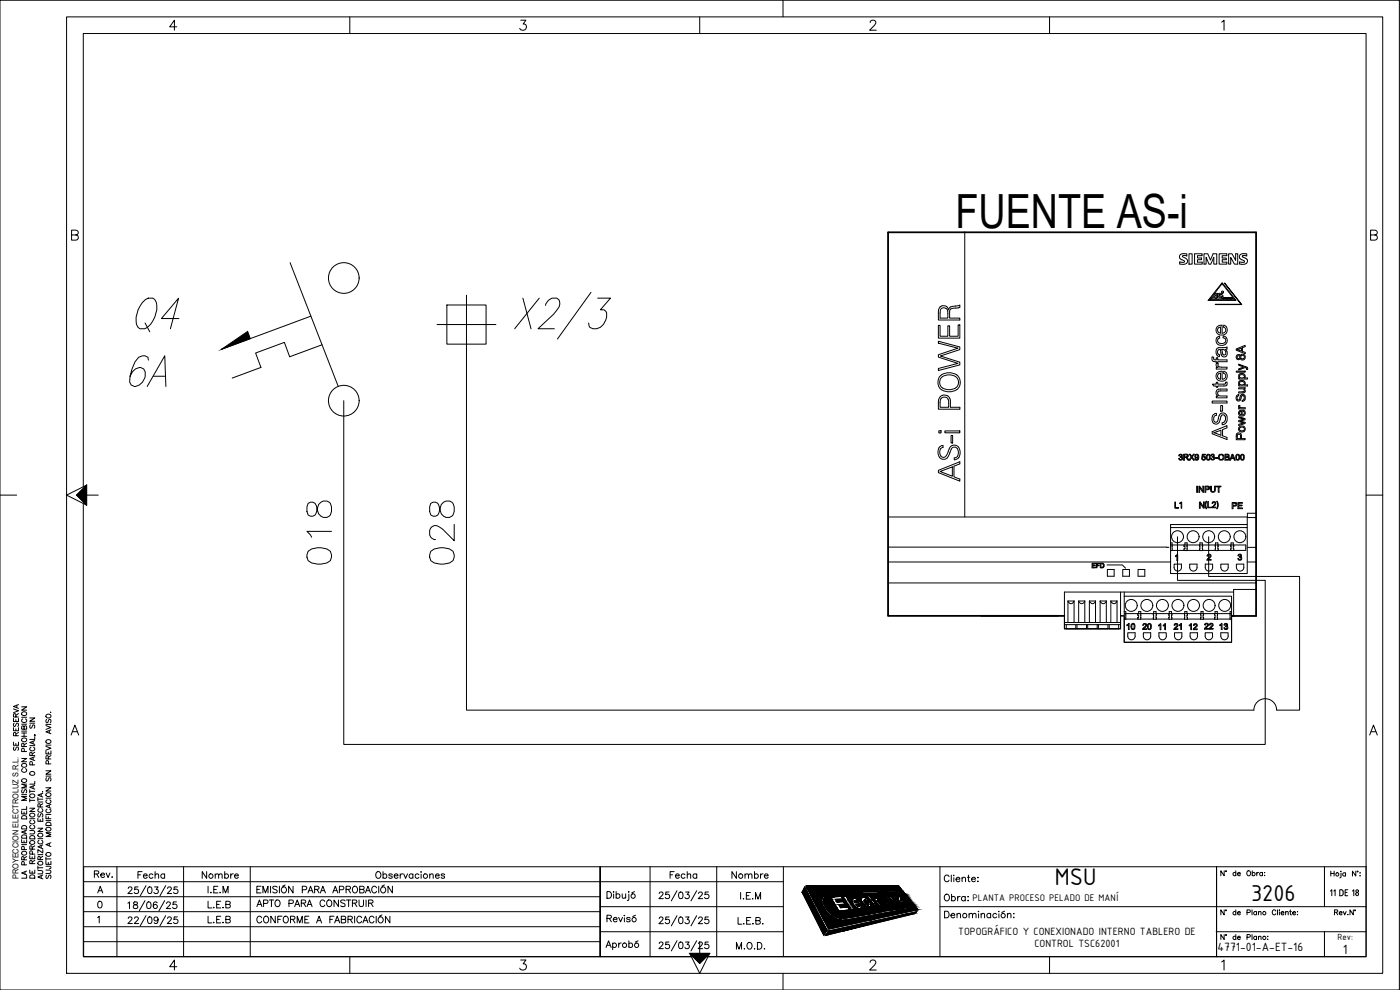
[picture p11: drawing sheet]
<svg xmlns="http://www.w3.org/2000/svg" width="420mm" height="297mm" viewBox="0 0 420 297" stroke-linecap="round" stroke-linejoin="round" font-family="sans-serif">
<defs><g id="words">
<text font-size="20.3" x="153.1" y="103">X2/3</text>
<text font-size="15.4" x="39.5" y="100.9">Q4</text>
<g font-size="14.1">
<text x="286.7" y="68.4">FUENTE AS-i</text>
<text x="37.7" y="117.1">6A</text>
</g>
<g font-size="11.9">
<text x="100.5" y="170.4" transform="rotate(-90 100.5 170.4)">018</text>
<text x="137.2" y="170.4" transform="rotate(-90 137.2 170.4)">028</text>
</g>
<text font-size="7.8" x="316.5" y="265.5">MSU</text>
<text font-size="7.4" x="375.5" y="270.2">3206</text>
<g font-size="5.3">
<text x="40.2" y="264.9">Fecha</text>
<text x="59.6" y="264.9">Nombre</text>
<text x="200" y="264.9">Fecha</text>
<text x="218.4" y="264.9">Nombre</text>
<text x="75.8" y="273.4">APTO PARA CONSTRUIR</text>
<text x="75.8" y="278">CONFORME A FABRICACIÓN</text>
</g>
<text font-size="4.4" x="6.3" y="226.5" transform="rotate(-90 6.3 226.5)">SE RESERVA</text>
<text font-size="4.3" x="403" y="286.1">1</text>
<text font-size="3.9" x="365.4" y="285.5">4771-01-A-ET-16</text>
<g font-size="3.4">
<text x="287.5" y="280.4">TOPOGRÁFICO Y CONEXIONADO INTERNO TABLERO DE</text>
<text x="310.4" y="284.1">CONTROL TSC62001</text>
</g>
<text font-size="3.1" x="291.8" y="270.4">PLANTA PROCESO PELADO DE MANÍ</text>
<text font-size="2.9" x="401.4" y="282.1">Rev:</text>
<text font-size="2.4" x="5.5" y="263.8" transform="rotate(-90 5.5 263.8)">PROYECCION ELECTROLUZ S.R.L.</text>
</g></defs>
<!-- layer: Equipos -->
<g fill="#fff" stroke="#fff" stroke-width=".3">
<path d="M319.4 188.7l16.9-3.9v3.9z"/>
<path d="M337.4 184.8h32.2l-32.2 .2z"/>
<path d="M319.4 184.8h16.9l-16.9 3.9z"/>
<path d="M377 69.7v115.1h-7.4z"/>
<path d="M337.4 185l32.2 7.7v-7.9zM337.4 185l32.2 7.7h-32.2z"/>
<path d="M266.5 69.7h110.5l-110.5 115.1zM377 69.7l-110.5 115.1h52.9z"/>
<path d="M377 69.7l-7.4 115.1h-32.2zM377 69.7l-40.7 115.1h1.1zM377 69.7l-40.7 115.1h-16.9z"/>
</g>
<path d="M266.5 69.7h110.5v115.1h-7.4v7.9h-32.2v-7.9h-1.1v3.9h-16.9v-3.9h-52.9zM319.4 188.7h16.9" fill="none" stroke="#000" stroke-width=".3"/>
<!-- layer: 10000_FRONT -->
<path d="M377 153.8v-84.1h-110.5v115.1h52.9M377 154v22.7M377 176.9v7.9h-7.4" fill="none" stroke="#000" stroke-width=".51"/>
<g fill="none" stroke="#000" stroke-width=".3">
<path d="M289.5 69.7v85.4M354.3 76.3l-.3 .6 .1 .6M354.3 76.4l.6-.3 1.3 .1v.6a.77 .77 0 0 0-1.3 .2l.3 .2a1.16 1.16 0 0 1 1 1.7l-.8 .4-1.4-.1v-.6l1 .1 .5-.2-1.4-.9M356.8 76.1h1v3.2h-1zM358.5 76.1h2.3v.6h-1.4v.7h1.2v.5h-1.2v.8h1.4v.6h-2.3zM361.3 76.1h1.2l.8 1.9 .8-1.9h1.1v3.2h-.9v-2.1l-.9 2.1h-.6l-.8-2.1v2.1h-.7zM365.9 76.1h2.3v.6h-1.4v.7h1.2v.5h-1.2v.8h1.4v.6h-2.3zM368.7 76.1h1l1.1 2v-2h.7v3.2h-1l-1.1-2v2h-.7zM373.1 77.2a1.19 1.19 0 0 1 1.2 1.5l-.3 .3M373.7 76.1l.5 .1v.6a.87 .87 0 0 0-1.4 .2l.3 .2M373.7 76.1a1.03 1.03 0 0 0-1.5 .4 1.03 1.03 0 0 0 .5 1.4l.8 .6a1.06 1.06 0 0 1-1.5 .1v.6l1.3 .1 .7-.3M281.6 97.6h.5v3.3h2.4v-3.1h.5v3.1h2.5v-3.4h.6v4h-6.5z"/>
<path d="M282.4 92.7a1.27 1.27 0 0 1 1.6-.1 1.27 1.27 0 0 1 .5 1.5v1.3h-2.4l.1-2zM284.7 93a2.49 2.49 0 0 1 2.7-1.3l.7-.1v.6l-.8 .2a1.7 1.7 0 0 0-2.3 1.2v1.8h3.1v.6h-6.5v-2.2a1.6 1.6 0 0 1 1.1-2 1.6 1.6 0 0 1 2 1.2M364.8 88h.6v1.4l.8-.1-.4-.3a.5 .5 0 0 1-.3-.6 .5 .5 0 0 1 .5-.4h1l-.3 .4-.9 .1 .6 .3a.5 .5 0 0 1 .2 .6 .5 .5 0 0 1-.5 .4h-1.1v-1.4l-.8 1h.7l-.2 .4-1.2-.1zM365.7 98.3a.91 .91 0 0 0-.2 1.1 .91 .91 0 0 0 .8 .5M366.3 98.1v1.8M366.3 98.1l-.6 .2M366.7 88.8h.3v1h-.3zM366.8 84.8l4.1 5.3h-8.3zM366.8 85.1l3.8 4.9h-7.6zM367.1 89.3l.3 .3 .1-.3v.4l-.3-.2-.1 .2zM367.3 97.6a1.62 1.62 0 0 1 .7 2.3 1.62 1.62 0 0 1-2.4 .4 1.5 1.5 0 0 1-.5-1.9 1.5 1.5 0 0 1 1.7-.8v2.4a.94 .94 0 0 0 1-.7 .94 .94 0 0 0-.6-1.1l.1-.6M367.5 85l5.2 6.4h-8l7.8-.1z"/>
<path d="M367.5 89.3h.3l-.1 .4zM367.9 89.3h.2l-.2 .1 .2 .3h-.2zM368.2 89.3l.3 .1v.3l-.2-.1-.1 .1zM368.3 89.4v.1zM368.4 89.5h.1M368.6 89.3h.2l-.2 .4zM368.9 89.3l.3 .4h-.4zM369 89.4l-.1 .2zM369.3 89.4h.3l-.3 .1 .2 .2h-.2zM369.5 89.6h.1M369.6 89.3h.2v.4h-.2zM281.6 102.4l6.5 1.7v.8l-5.9 1.9 5.9 1.9v.8l-6.5 1.7v-.6l5.9-1.6-5.9-1.8v-.8l5.9-1.9-5.9-1.5z"/>
<path d="M282.1 112.9a4 4 0 0 1 5.7 .3 2.93 2.93 0 0 1-.2 3.3 2.93 2.93 0 0 1-3.1 1.1 2.87 2.87 0 0 1-2.7-1.6 2.87 2.87 0 0 1 .3-3.1zM282.5 113.3a3.4 3.4 0 0 1 5 .6 2.25 2.25 0 0 1-2.4 3 2.4 2.4 0 0 1-3.1-1.9l.1-1.1zM284.4 118.8a2.24 2.24 0 0 1 .8 2.2v1.2h2.9v.6h-6.5v-1.8a1.92 1.92 0 0 1 .7-2 1.92 1.92 0 0 1 2.1-.2M284.5 119.8l.2 2.4h-2.6v-1.4a1.31 1.31 0 0 1 .8-1.6 1.31 1.31 0 0 1 1.6 .6M364.2 108.4l.5 .1M364.2 107.5v-.3l-.4-.1a1.03 1.03 0 0 0 .4 1.4M364.2 107.5l.1 .3M364.3 107.9l.7 .1v-.7h.4v.7h2.8v.5h-2.8v.5h-.2l.4 .2v.7M364.7 108.5h.3v1.2l.5 .5h-.5v.5h3.2v-.5h-1.6M365 117.3a1.24 1.24 0 0 0 .5 1.6h-.5v.5h3.2v-.6h-1.7a.83 .83 0 0 1-1-.4 .83 .83 0 0 1 .3-1.1M365.1 117.3l.6-.5 2.5-.1v.6l-2.4 .1M365.4 111.8l1.4-.4v2.4a.94 .94 0 0 0 1-.7 .94 .94 0 0 0-.6-1.1l.1-.6a1.61 1.61 0 0 1 .7 2.4 1.61 1.61 0 0 1-2.4 .3 1.52 1.52 0 0 1-.2-2.3z"/>
<path d="M365.6 109.9l1 .3M365.7 104.3l-.6 .5a1.74 1.74 0 0 0 .8 2.2l.1-.5a.81 .81 0 0 1-.6-.9 .81 .81 0 0 1 .8-.7l.2 .9M365.7 104.3l2.5-.2 .1 .6-.4 .1a1.26 1.26 0 0 1 .5 1.3 1.26 1.26 0 0 1-1 1 1.13 1.13 0 0 1-1-1.3M365.7 112.2a.91 .91 0 0 0-.2 1 .91 .91 0 0 0 .8 .6M366.1 101.4a.88 .88 0 0 0-.6 1.1 .88 .88 0 0 0 1.1 .6 .95 .95 0 0 0 1.1-.4 .95 .95 0 0 0 0-1.1M366.1 101.4l-.1-.5a1.52 1.52 0 0 0-.8 2.1 1.52 1.52 0 0 0 2.3 .5 1.39 1.39 0 0 0 .8-1.5 1.39 1.39 0 0 0-1.2-1.2v.6l.6 .2M366.3 112v1.8M366.3 112l-.6 .2M366.8 104.9h-.2l.3 .9M366.8 104.8l.6 .1 .4 .4M366.8 105.8a.58 .58 0 0 0 .3 .6 .58 .58 0 0 0 .6 0M367.7 105.3v1"/>
<path d="M368.2 115.5v-.9l-.5 .1a.37 .37 0 0 1 0 .4 .37 .37 0 0 1-.4 .2h-1.9v-.6h-.4v.6h-1.1l.3 .5h.8v.4h.4v-.4l2.5-.1M368.2 115.5l-.2 .2M371 104.7l2.7-1.1v.4l-.8 .3v1.1l.8 .3v.4l-2.7-1zM371 111.3h2.7v.4h-2.7zM371.1 118.9l.4-.4 .3-.1v.4a.58 .58 0 0 0-.5 .6 .58 .58 0 0 0 .6 .5l.2-.5a.87 .87 0 0 1 1-1.1 .87 .87 0 0 1 .6 1.3l-.2 .5-.7 .3M371.8 112.4a.97 .97 0 0 1 1.3-.3 .97 .97 0 0 1 .4 1.3h.9v.3h-2.6v-.3h.2l-.3-.5 .2-.5M371.8 104.7l.8-.3v.9l-.8-.2M371.8 104.7l-.5 .2 .5 .1M371.9 114.4a.96 .96 0 0 1 1.3-.2 .96 .96 0 0 1 .3 1.3h.9v.3h-2.6v-.3h.2l-.3-.5zM372 106.5l.2 .3a.81 .81 0 0 1 1.3-.3 .81 .81 0 0 1 0 1.3 .81 .81 0 0 1-1.3-.3 .72 .72 0 0 1-1.1 .2 .72 .72 0 0 1 .1-1.1M372 106.5l-.8 .1M372.1 112.6a.75 .75 0 0 1 .9-.2 .75 .75 0 0 1 .4 .8l-.1 .1a.72 .72 0 0 1-.9 .2 .72 .72 0 0 1-.4-.8z"/>
<path d="M372.2 115.4a.65 .65 0 0 1 .1-.9 .65 .65 0 0 1 .9 .1l.3 .4-.2 .4M372.2 115.4l.5 .1M373.2 117.5l-1.4 .1v.3h1.5l.4-.3M373.2 117.5a.48 .48 0 0 0 .2-.6 .48 .48 0 0 0-.6-.2h-1v-.4h1.9v.3h-.3l.3 .4v.5M373.2 118.7l.2 .8-.3 .5M373.2 118.7a.84 .84 0 0 0-.8 1.1 .77 .77 0 0 1-1.1 .4 .77 .77 0 0 1-.3-1.1l.1-.2M373.3 115.3l-.6 .2M373.3 106.8a.56 .56 0 0 0-.9 .2 .56 .56 0 0 0 .6 .7 .56 .56 0 0 0 .4-.8l-.1-.1M373.7 110.3l-1.9 .7v-.3l1.5-.6-1.5-.5v-.4l1.9 .8a.67 .67 0 0 1 .7 .8M373.7 110.3l.3 .1M374 110.4l.1 .5M374.4 110.9h-.3"/>
<path d="M281.7 129.3h.7v.6h-.7zM282.2 134.7l-.2 .9 .4 1.2M283 133.7v.6M283 133.7a2.21 2.21 0 0 0-.8 3.8l1.3 .3 .8-.4M283 134.2l-.8 .5M283.6 129.3h4.5v.6h-4.5zM285.1 135.9l-.8 1.4M285.4 130.7h.5v2.2h-.5zM285.8 133.7a1.92 1.92 0 0 1 2 .5 1.92 1.92 0 0 1 .3 2.1 1.75 1.75 0 0 1-1.7 1.6v-.5a1.72 1.72 0 0 0 1.3-1.4 1.72 1.72 0 0 0-.8-1.7 1.28 1.28 0 0 0-1.7 1.3l-.1 .3M285.8 133.6l-.7 .6-1.3 2.8-.7 .2-.7-.4M353.9 136.4l-.1 .3M354 136.4l.4-.1 .4 .2"/>
<path d="M354 137.6l.1 .2M354.1 136.5l-.3 .2M354.5 136.5l.1 .4-.4 .3a.36 .36 0 0 1 .5 .4 .36 .36 0 0 1-.6 .2M354.5 136.5h-.4M354.8 136.9l-.1 .2a.56 .56 0 0 1-.1 1 .56 .56 0 0 1-.8-.5h.1M354.8 136.5v.4M355.5 136.5h.8l.1 .4-.9 .2zM355.7 137.3h.2M355.7 137.3h-.2v.8h-.3v-1.8h.8a.5 .5 0 0 1 .6 .4 .5 .5 0 0 1-.5 .6l.7 .8h-.3l-.5-.8M355.9 137.3h.1M357.5 136.7l-.3-.4h-.3l.6 .8-.7 1h.3l.5-.8 .1 .1M357.5 136.7l.2 .2 .4-.6h.3l-.6 .8 .7 1h-.3l-.5-.7"/>
<path d="M359.4 137.7l.1-.5a.57 .57 0 0 1-.8-.1 .57 .57 0 0 1 .2-.8 .57 .57 0 0 1 .8 .3 .85 .85 0 0 1 0 1 .85 .85 0 0 1-.9 .4l-.2-.4 .7 .3M359.4 137.7l-.1 .2M359.5 136.9a.39 .39 0 0 1-.6 .2 .39 .39 0 0 1 0-.6 .39 .39 0 0 1 .6 .2v.2M361 137.1l.5 .1v.6M361.5 137.8h-.5M361.7 137a.61 .61 0 0 1-.2 1 .61 .61 0 0 1-.9-.4l.4 .2M361.7 137h-.8l.1-.5h.7v-.2h-.9l-.1 .9 .3-.1M362.9 136.6l-.1-.1a.68 .68 0 0 0-.7 .7 .68 .68 0 0 0 .7 .6l.1-1.2M363 138a.91 .91 0 0 0 .2-1.1 .91 .91 0 0 0-.9-.5 1.16 1.16 0 0 0 .2 1.7l.4-.1M363.5 136.4l-.1 .3h.2a.31 .31 0 0 1 .3-.3 .31 .31 0 0 1 .3 .4l-.1 .1M363.5 137.5l-.2 .1M363.6 136.4a.47 .47 0 0 1 .7 0 .47 .47 0 0 1-.1 .6 .56 .56 0 0 1 0 1 .56 .56 0 0 1-.9-.4"/>
<path d="M363.8 129.5l4.4-1.8v.7l-1.3 .5v1.9l1.3 .4v.7l-4.4-1.7zM363.8 120.3h4.4v.6h-4.4zM363.9 124.8a1.51 1.51 0 0 0-.1 1.6 1.51 1.51 0 0 0 1.4 .8 4.1 4.1 0 0 0 1.4-2.5l.6-.2 .5 .5M364.1 136.9l-.4 .3a.36 .36 0 0 1 .6 .2 .36 .36 0 0 1-.3 .5 .36 .36 0 0 1-.4-.4M364.8 137.3h.6v.2h-.6zM365 124l.1 .6a1.07 1.07 0 0 0-.9 1 1.07 1.07 0 0 0 .8 1.1l.3-.2 .3-.9a1.41 1.41 0 0 1 .7-1.4 1.41 1.41 0 0 1 1.6 0l.4 1.2-.2 1.1M365.1 124l-.7 .2-.5 .6M365.2 129.5l-.9 .4 2.1 .7v-1.5l-1.2 .4M365.6 137.2l.1 .4M365.7 137.2a.89 .89 0 0 1 1.3-.8 .89 .89 0 0 1-.1 1.6M365.7 137.6l.6 .5 .6-.1M366.4 121.7h.5v1.7h-.5z"/>
<path d="M366.9 137.7a.66 .66 0 0 0-.3-1.1 .66 .66 0 0 0-.8 .7 .66 .66 0 0 0 1 .5l.1-.1M367.7 126.2l-.4 .5-.5 .2v.5l.7-.1 .6-.8M367.7 125v1.2M368.5 136.5h-.6v.5h.4M368.5 136.5l.1 .4-.3 .1M368.6 137.8a.33 .33 0 0 0 .1-.4 .33 .33 0 0 0-.4-.2h-.4v.6h.7M368.6 137.1l.4 .5-.4 .4M368.6 137.1a.45 .45 0 0 0 .3-.6 .45 .45 0 0 0-.6-.2h-.7v1.8l1-.1M369.8 136.3h.2l.7 1.8h-.2l-.2-.6h-.8l-.2 .6h-.2zM370 136.9l-.1-.4-.3 .9h.6l-.2-.5M371.1 137.9a.99 .99 0 0 1 .4-1.6 1.01 1.01 0 0 1 .5 .9 1.01 1.01 0 0 1-.6 .9l-.4-.2M371.3 130.1a.83 .83 0 0 1 .9-.1 .83 .83 0 0 1 .4 .9v.7h1.1v.3h-2.7v-1.4z"/>
<path d="M371.5 130.4h.7l.1 1.2h-1l.1-1M371.5 130.4l-.1 .2M371.7 136.6a.63 .63 0 0 0-.7 .3 .63 .63 0 0 0 .2 .8l.2 .2 .3-.1v-1.2M371.8 125l1.9 .6v.3l-1.5 .4 1.5 .4v.4l-1.9 .6v-.4l1.5-.4-1.5-.4v-.3l1.4-.4-1.4-.5zM371.8 121.6l.3 .1a.44 .44 0 0 0 .1 .5 .44 .44 0 0 0 .5 .1h1v.4h-1.9v-.3h.2l-.3-.4zM371.9 129.3a.97 .97 0 0 0 1.6-.1 .97 .97 0 0 0-.5-1.4 .97 .97 0 0 0-1.3 .9l.2 .6M372 123.3l.8-.2v1.4a.57 .57 0 0 0 .6-.4 .57 .57 0 0 0-.3-.7v-.3a.99 .99 0 0 1 .4 1.4 .99 .99 0 0 1-1.4 .3 .99 .99 0 0 1-.1-1.5zM372.2 123.5l.3-.1v1.1a.54 .54 0 0 1-.5-.4 .54 .54 0 0 1 .2-.6zM372.3 136.7a.84 .84 0 0 0 0 .9 .84 .84 0 0 0 .8 .4M372.3 136.7a.53 .53 0 0 1 .6-.4 .53 .53 0 0 1 .5 .5M372.7 129.3a.64 .64 0 0 0 .7-.8 .64 .64 0 0 0-1-.3 .57 .57 0 0 0-.4 .7 .57 .57 0 0 0 .7 .4M373.1 136.6a.63 .63 0 0 0-.7 .3 .63 .63 0 0 0 .1 .8l.3 .2 .3-.1v-1.2"/>
<path d="M373.1 120l-.3 .1v.4M373.4 136.7l-.2 1.3M266.5 155.1h107.9M281.6 141.1l6.5-2.6v.7l-1.8 .7v3.2l1.8 .6v.7l-6.5-2.6zM282.1 141.5l3.7-1.4v2.8zM351.3 158.3h23v13.8h-23v-6.9M352.6 150.6h.2v1.7l.9 .2h-1.1zM354.3 150.8l-.2 .3 .4-.3v1.7h.1v-1.8l-.3 .1M359.1 145.9h.3v1.8h-.3zM359.8 145.9h.2l1 1.4v-1.4h.2v1.8h-.2l-1-1.5v1.5h-.2zM360 150.6h.2l1 1.5v-1.5h.2v1.9h-.2l-1-1.5v1.5h-.2zM361.8 150.8l-.1 .8 .3 1v-1.7"/>
<path d="M362 150.4l-.1 .5M362 150.4l-.2 .4M362.5 150.5h.1v1.7l1 .1h-1.1zM362.6 145.9h-1v1.8h.3v-.8h.4a.58 .58 0 0 0 .7-.3 .58 .58 0 0 0-.2-.6M362.6 145.9l.2 .1M362.7 146.6l-.3 .1M362.7 146.2l-.8-.1v.6h.4M362.7 146.2v.4M363.3 145.9h.3v1a.48 .48 0 0 0 .4 .6 .48 .48 0 0 0 .5-.6v-1h.2v1a.72 .72 0 0 1-.7 .8 .72 .72 0 0 1-.7-.8zM363.8 151a.52 .52 0 0 1 .6-.5 .52 .52 0 0 1 .4 .7M364.1 150.8l-.3 .2M364.1 150.8a.46 .46 0 0 1 .6 .3 .46 .46 0 0 1-.4 .6l-.6 .6h1.2v-.1h-.9l.8-1"/>
<path d="M365 145.9h1.4v.2h-.6v1.6h-.2v-1.6h-.6zM365.6 151.2l-.4-.8 .2 1.3-.2 .9 .4-.7M365.6 151.2v.7M370.5 150.8h.3M370.7 151h-.7v.6h.5a.34 .34 0 0 0 .4-.2 .34 .34 0 0 0-.2-.4M370.8 150.8a.57 .57 0 0 1 .4 .6 .57 .57 0 0 1-.7 .5h-.5v.7h-.2v-1.8h.7M371.5 150.8h1.3v.2h-1v.5h1v.3h-1v.6h1.1v.2h-1.4zM374.3 158.3v-.9h-23v5.5M377 155.3h-2.7v2.1M377 154h-2.6v1.3M266.5 164.2h84.3M266.5 168.6h84.8"/>
<path d="M266.5 174.9h110.5M327.7 169h1l-.8 .1v.5h.8v.1h-.8v.5h.9v.2h-1.1zM329 169h1l-.8 .1v.5h.7l-.7 .1v.7h-.2zM330.7 169a.71 .71 0 0 1 .7 .6 .71 .71 0 0 1-.5 .7M330.7 169h-.5v1.4h.7M330.7 170.2a.54 .54 0 0 0 .4-.7 .54 .54 0 0 0-.7-.4v1.1h.3M332.2 169.5h4.6l1 1M332.3 170.9h2.1v2h-2.1zM336.3 177.6v9.8h-16.9M337 170.9h2v2h-2zM337.4 178.9h32.2v4.6M337.4 177.6v1.3"/>
<path d="M337.4 178.9v5.2M341.5 170.9h2.1v2h-2.1zM351.3 163.5v-.6h.5v2.2M351.8 165.1h4.5M352.4 169.3h2.2a1.7 1.7 0 0 1-.5 1.8l-.6 .3-.7-.3a1.74 1.74 0 0 1-.4-1.8zM353.2 166.7l-.4 .3v-.2l.6-.4v1.8h-.2v-1.4M355.3 163.5v.5h.3v.7h-.3v.4M355.6 163.5v-.6h.7v.6M356.3 163.5v1.6h17.6v-1.6h-4.4M357 169.3h2.2a1.7 1.7 0 0 1-.4 1.8l-.6 .3-.7-.3a1.74 1.74 0 0 1-.5-1.8zM360 163.5v1.6M360.1 163.5v-.6h.7v.6"/>
<path d="M360.9 163.5v1.6M362.4 167.7l-.1 .2M362.9 167.5l-.4 .4h.9v.2h-1.2l.1-.2M363.1 166.5v.5M363.1 167l-.7 .7M363.1 166.5h-.3l-.5 .3a.58 .58 0 0 1 .6-.5 .58 .58 0 0 1 .5 .7M363.4 167l-.5 .5M363.9 170.2a1.11 1.11 0 0 1-1.1 1.2 1.11 1.11 0 0 1-1.1-1.1v-1h2.2v1M364.7 163.5v1.6M364.8 163.5v-.6h.7v.6M365.6 163.5v1.6M366.4 169.3h2.2a1.7 1.7 0 0 1-.4 1.8l-.7 .3-.7-.3a1.79 1.79 0 0 1-.4-1.8z"/>
<path d="M369.4 163.5h-18.1v1.7l.5-.1M369.5 163.5l-.1 1.6M369.5 163.5v-.6h.6v.6M370.2 177.6h-50.8v9.8M370.3 163.5v1.6M371.1 170.2a1.11 1.11 0 0 0 1.1 1.2 1.11 1.11 0 0 0 1.1-1.2v-.9h-2.2v1M371.7 167.6h-.2M371.7 167.6l.1 .2h.5M371.7 166.4a.49 .49 0 0 1 .8 0 .49 .49 0 0 1-.1 .7 .56 .56 0 0 1 0 1 .56 .56 0 0 1-.9-.5M371.7 166.4l-.2 .3 .3 .1 .1-.3M371.9 166.5h.4l-.1 .5M372.3 167l-.4 .2 .4 .1v.5"/>
<path d="M374.3 168.6h2.7M374.4 164.2h2.6M377 176.7l-6.8 .2v7.9M319.4 186.8h16.9M319.4 187.4v1.3M320 187.4v1.3h2.9v-1.3M320.5 180.3a.93 .93 0 0 0 .9 .8 .93 .93 0 0 0 .9-.8M320.5 180.3h1.8M320.5 180.3v6.5M322.3 180.3v6.5M323.2 187.4v1.3h2.9v-1.3M323.7 180.3a.93 .93 0 0 0 .9 .8 .93 .93 0 0 0 1-.8"/>
<path d="M323.7 180.3h1.9M323.7 180.3v6.5M325.6 180.3v6.5M326.4 187.4v1.3h2.9v-1.3M326.9 180.3h1.9M326.9 180.3v6.5M327 180.3a.93 .93 0 0 0 .9 .8 .93 .93 0 0 0 .9-.8M328.8 180.3v6.5M329.6 187.4v1.3h2.9v-1.3M330.2 180.3a.93 .93 0 0 0 .9 .8 .93 .93 0 0 0 .9-.8M332 180.3h-1.8v6.5M332 180.3v6.5"/>
<path d="M332.9 187.4v1.3h2.8v-1.3M333.4 180.3a.93 .93 0 0 0 .9 .8 .93 .93 0 0 0 .9-.8M335.2 180.3h-1.8v6.5M335.2 180.3v6.5M336.3 184.8h1.1M336.3 187.4v1.3M337.4 185.8v6.9h32.2v-6.9M337.4 183.5h.5v2.2M337.9 185.7h9.1M337.9 185.7v.1M338.6 187.5v1.4h.3v-1.8l-.7 .4v.2l.2-.1M338.7 187.5l-.3 .1"/>
<path d="M339.6 187.3a.68 .68 0 0 1 .9-.1 .68 .68 0 0 1 .1 1 .63 .63 0 0 1-.7 .7 .63 .63 0 0 1-.5-.9zM340.3 187.4l.1 .8a.42 .42 0 0 1-.6 .5 .42 .42 0 0 1-.1-.7M340.3 187.4h-.5l-.1 .6M340.7 190.9a1.11 1.11 0 0 1-1.1 1.1 1.11 1.11 0 0 1-1.1-1.1v-1h2.2v1M341.4 184.1v.5h.3v.7h-.3v.4M341.7 184.1v-.6h.7v2.3M341.7 185.7v.1M342.3 184.6h.1M342.3 185.3h.1M343.1 189.9h2.2l.1 1a1.11 1.11 0 0 1-1.2 1.1 1.11 1.11 0 0 1-1.1-1.1zM343.3 187.3h.5v.5M343.3 187.3l-.1 .3"/>
<path d="M344 187.2l-.7-.1-.3 .3v.2h.2M344 187.2a1.34 1.34 0 0 1-.8 1.5h.9v.2h-1.2l.9-1.1M345.2 187.4l.1 .6a.46 .46 0 0 1-.1 .6 .46 .46 0 0 1-.6 0 .46 .46 0 0 1 0-.6M345.2 187.4h-.5l-.1 .6M345.3 188.8a.92 .92 0 0 0 .3-1.1 .92 .92 0 0 0-.9-.6 1.21 1.21 0 0 0 .2 1.8l.3-.1M346.1 184.1v1.6M346.2 184.1v-.6h.7v.6M346.2 185.7v.1M346.9 185.7v.1M347 185.7h3.9M347 184.1v1.6M347.7 187.6v.2"/>
<path d="M347.8 189.9h2.2v1a1.1 1.1 0 0 1-1.1 1.1 1.1 1.1 0 0 1-1.1-1.1zM348.1 187.5v1.4h.3v-1.8l-.7 .5M348.2 187.5l-.5 .3M349.6 187.5l-.5 .3 .7-.7v1.8h-.3v-1.4M350.8 184.1v1.6M350.9 184.1v-.6h.7v.6M350.9 185.7v.1M351.6 184.1h-14.2v1.7h.5M351.6 184.1h3.9M351.6 185.7v.1M351.7 184.1v1.6M352.6 187.6h-.2a.62 .62 0 0 1 .6-.5 .62 .62 0 0 1 .6 .6 .62 .62 0 0 1-.6 .6l-.4 .4h.9v.2h-1.2l.9-1.1"/>
<path d="M353.2 187.4v.4M353.2 187.3l-.4-.1-.2 .4M354.4 187.5v1.4h.2v-1.8l-.7 .6 .3-.1M354.4 187.5l-.2 .1M354.7 190.9a1.11 1.11 0 0 1-1.1 1.1 1.11 1.11 0 0 1-1.1-1.1v-1h2.2v1M355.5 184.1v1.6M355.5 184.1h14.1M355.6 184.1v-.6h.6v.6M355.6 185.7v.1M356.2 185.7v.1M356.4 184.1v.5h-.2l.2 1.1M356.9 187.6l.7-.5v1.8h-.2v-1.4l-.5 .3z"/>
<path d="M357.2 189.9h2.2v1a1.11 1.11 0 0 1-1.1 1.1 1.11 1.11 0 0 1-1.1-1.1zM358.3 188.5l-.1 .3M358.5 188.6l-.1 .1h.9v.2h-1.2v-.1M358.8 188.3l-.3 .3M359 187.9l-.7 .6M359 187.4v.5M359 187.4l-.4-.1-.2 .4-.2-.1a.57 .57 0 0 1 .6-.5 .57 .57 0 0 1 .5 .7M359.3 187.8l-.5 .6M360.3 184.1v1.6M360.4 184.1v-.6h.7v.6M360.4 185.7v.1M361.1 185.7v.1"/>
<path d="M361.2 184.1v1.6M361.7 189.9h2.2v1a1.11 1.11 0 0 1-1.1 1.1 1.11 1.11 0 0 1-1.1-1.1zM362.1 188.2l-.3 .4M362.3 187.3a1.27 1.27 0 0 1-.7 1.2l-.1 .3h1.2v-.2h-.9M362.4 187.3l-.4-.1-.5 .3a.57 .57 0 0 1 .9-.4 .57 .57 0 0 1-.1 1l-.2 .1M363.2 188.6h.9v.2h-1.2M363.2 187.3a.36 .36 0 0 1 .6 0 .36 .36 0 0 1-.2 .6l-.7 .9M363.9 187.1l-.6-.1-.4 .5 .4-.2M363.9 187.1a1.35 1.35 0 0 1-.7 1.5M364.5 184.1v1.6M364.7 184.1v-.6h.6v.6M364.7 185.7v.1"/>
<path d="M365.3 185.7v.1M365.4 184.1v1.6M366.3 187.6l-.2 .1M366.5 187.5v1.4h.3v-1.8l-.7 .4v.2M366.5 187.5l-.2 .1M367.7 187.3l-.1 .3-.2-.1a.51 .51 0 0 1 .7-.5 .51 .51 0 0 1 .1 .9 .57 .57 0 0 1 0 1 .57 .57 0 0 1-.9-.5l.4 .2M368.1 187.3l.1 .4-.5 .3 .5 .1v.5M368.1 187.3h-.4M368.2 188.6h-.5M368.6 190.9a1.11 1.11 0 0 1-1.1 1.1 1.11 1.11 0 0 1-1.1-1.1v-1h2.2v1M369.2 185.7l-18.3 .1M369.2 185.7v.1"/>
<path d="M369.6 184.8h.6zM369.6 183.5h-.4v2.2M369.6 184.1v1.7h-.4M369.6 183.5v.6"/>
<circle cx="366.9" cy="87.6" r=".29"/>
<circle cx="371.7" cy="107.2" r=".43"/>
<circle cx="353.4" cy="161" r="1.79"/>
<circle cx="358.1" cy="161" r="1.79"/>
<circle cx="362.7" cy="161" r="1.79"/>
<circle cx="367.4" cy="161" r="1.79"/>
<circle cx="372.1" cy="161" r="1.79"/>
<circle cx="339.5" cy="181.6" r="1.79"/>
<circle cx="344.2" cy="181.6" r="1.79"/>
<circle cx="348.9" cy="181.6" r="1.79"/>
<circle cx="353.5" cy="181.6" r="1.79"/>
<circle cx="358.2" cy="181.6" r="1.79"/>
<circle cx="362.9" cy="181.6" r="1.79"/>
<circle cx="367.5" cy="181.6" r="1.79"/>
</g>
<!-- layer: cableado -->
<g fill="none" stroke="#000" stroke-width=".3">
<path d="M87.1 78.8l14.4 37.2M93.3 94.9l-26.8 9.9M131.2 97.4h17.6M134.1 91.5h11.8v11.8h-11.8zM140 88.6v124.5h236.3a3.4 3.4 0 0 1 3.4-3.5 3.4 3.4 0 0 1 3.4 3.5h6.9v-40.1h-27.3v-12M96.6 103.4l-9.7 3.6-1.6-4.3-8.6 3.2 1.6 4.3-8.6 3.2M103.2 120.2v103.2h276.5v-49.3h-26.3v-13.1"/>
<circle cx="103.2" cy="83.4" r="4.6"/>
<circle cx="103.2" cy="120.2" r="4.6"/>
</g>
<path d="M66.5 104.8l7.8-5.4 .8 2.2z" fill="#000" stroke="#000" stroke-width=".3"/>
<!-- layer: 0 -->
<g fill="none" stroke="#000" stroke-width=".3">
<path d="M0 .1h420v296.9h-420zM20 5.1h395v286.9h-395zM53.1 8.1h-2.2l1.4-2v3M105 5.1v5M156.3 6.1h1.5l-.8 1.1a1 1 0 0 1 .9 1.4 1 1 0 0 1-1.6 .3l-.3-.4M210 5.1v5M235 .1v5M261.1 6.8l.2-.5a.98 .98 0 0 1 1.4 0 .92 .92 0 0 1-.3 1.3l-1.4 1.5h2M315 5.1v5M366.6 6.6l.7-.5v3M21.5 70.5l1.7-.2a.68 .68 0 0 0 0-1.1l-1.7-.1v3h1.3a.78 .78 0 0 0 .7-.8 .78 .78 0 0 0-.7-.8M411.3 70.5l1.7-.2a.68 .68 0 0 0 0-1.1l-1.7-.1v3h1.3a.78 .78 0 0 0 .8-.8 .78 .78 0 0 0-.8-.8"/>
<path d="M0 148.6h5M25 151.1v135.9h182.5M25 146.1v-136h385v276.9h-197.5M26 145.5v6.1l-6-3 6-3.1-3 3.1 3 3M26 148.6h3.5M410 148.6h5M6.5 212.1h1.5l-1.5 1h1.5M6.5 219.9h1.5M6.5 219.4h1.5M6.5 217.3h1.5M6.5 215.2h1.5M6.6 213.9a.71 .71 0 0 1 .9-.3 .71 .71 0 0 1 .3 1 .74 .74 0 0 1-.9 .1 .74 .74 0 0 1-.3-.8z"/>
<path d="M6.9 215.7a.54 .54 0 0 0-.4 .6 .54 .54 0 0 0 .6 .5h.3a.54 .54 0 0 0 .6-.5 .54 .54 0 0 0-.4-.6M7.2 218.1l.3-.3 .5 .3v.7h-1.5l.1-.9h.5l.1 .9M8.9 215.4h1.5l-1.5 1h1.5M8.9 217h1.5M9.1 217.5l-.1 .9h.4l.4-.8 .4-.1 .2 .4-.2 .6M13.8 217.7l1.5 .6-1.5 .5M13.8 217.3h1.5M14 215.8l-.2 .4 .2 .7 .4-.2 .5-.9 .4 .4-.2 .7M14 214.4a.74 .74 0 0 1 .9-.1 .74 .74 0 0 1 .3 .8 .71 .71 0 0 1-1 .3 .71 .71 0 0 1-.2-1zM14.8 219.2v.7M15.1 213.7h.1M15.3 219l-1.5 .6 1.5 .5"/>
<path d="M21.8 219.5h1.4M411.5 219.5h1.4M6.5 227.6h1.5l-1.5 1h1.5M6.5 238.4h1.5M6.5 220.9h1.5M6.6 233.9a.71 .71 0 0 1 .9-.3 .71 .71 0 0 1 .3 1 .74 .74 0 0 1-.9 .1 .74 .74 0 0 1-.3-.8zM6.6 229.3a.71 .71 0 0 1 .9-.2 .71 .71 0 0 1 .3 1 .74 .74 0 0 1-.9 .1 .74 .74 0 0 1-.3-.9zM6.7 236.9l-.2 .4 .2 .6h.3l.4-.9 .4-.1 .2 .4-.2 .6M6.7 221.6a.74 .74 0 0 1 .9-.1 .74 .74 0 0 1 .3 .8 .71 .71 0 0 1-.9 .3 .71 .71 0 0 1-.3-1zM6.9 230.6a.56 .56 0 0 0-.4 .7 .56 .56 0 0 0 .6 .4h.3a.56 .56 0 0 0 .6-.4 .56 .56 0 0 0-.4-.7M7.2 224l-.1-.9h-.5l-.1 .9h1.5M7.3 225.5l-.1-.9h-.6l-.1 .9h1.5"/>
<path d="M8 239h-1.5l1.5 .6-1.5 .5h1.5M8 235.3h-1.5l1.5 .5-1.5 .6h1.5M8 223l-.8 .5M8.9 236.9v1M8.9 239.6v1M8.9 237.4h1.5M8.9 223.7h1.5M9 238.5a.71 .71 0 0 1 1-.3 .71 .71 0 0 1 .2 1 .74 .74 0 0 1-.9 .1 .74 .74 0 0 1-.3-.8zM9 231.8a.71 .71 0 0 1 1-.3 .71 .71 0 0 1 .2 1 .74 .74 0 0 1-.9 .1 .74 .74 0 0 1-.3-.8zM9.3 224.2a.56 .56 0 0 0-.4 .6 .56 .56 0 0 0 .6 .5h.4a.56 .56 0 0 0 .5-.5 .56 .56 0 0 0-.3-.6M9.7 226.7l-.1-.8-.5-.1-.2 .9h1.5M9.7 229.5v-.9h-.7l-.1 .9h1.5"/>
<path d="M9.9 222.4v.7M9.9 227.3v.7M9.9 235.8v.8M10.4 220.5l.3 .1M10.4 235.6l-1.5 .6 1.5 .6M10.4 234.4v.9h-1.5M10.4 227.1l-1.5 .5 1.5 .6M10.4 222.2l-1.5 .6 1.5 .6M10.4 221v.9h-1.5M10.4 225.7l-.7 .5M11.4 239.3v1M11.4 239.8h1.4"/>
<path d="M12.4 238.2v.7M12.7 237.6h.1M12.8 238l-1.4 .6 1.4 .5M13.8 236.4h1.5l-1.5 .9h1.5M13.8 231.3h1.5l-1.5 1h1.5M13.8 225.3v.9h1.5v-.9M13.8 223.9l1.5 .6-1.5 .6M13.8 239.5h1.5M13.8 232.9h1.5M13.8 223.6h1.5M13.9 238.1a.7 .7 0 0 1 .9-.2 .7 .7 0 0 1 .3 1 .73 .73 0 0 1-.9 .1 .73 .73 0 0 1-.3-.9zM14 233.3l-.2 .4 .2 .6 .4-.1 .3-.8 .4-.1 .2 .4-.2 .6"/>
<path d="M14 222.1a.69 .69 0 0 1 1-.1 .69 .69 0 0 1 .1 .9 .73 .73 0 0 1-.9 .1 .73 .73 0 0 1-.3-.8zM14.1 240a.56 .56 0 0 0-.3 .6 .56 .56 0 0 0 .6 .5h.3a.56 .56 0 0 0 .6-.5 .56 .56 0 0 0-.4-.6M14.5 227.7l-.1-.8-.3-.2-.3 .4v.6h1.5M14.5 225.6v.6M14.6 229.2l-.1-.8-.6-.1-.1 .9h1.5M15.3 226.7l-.8 .5M21.3 220.5l1.2-2.9 1.1 2.9M411.1 220.5l1.1-2.9 1.1 2.9M6.5 251.9v.9h1.5v-.9M6.5 243.3v.9h1.5v-.9M6.5 253.4h1.5M6.6 255.7a.71 .71 0 0 1 .9-.3 .71 .71 0 0 1 .3 1 .74 .74 0 0 1-.9 .1 .74 .74 0 0 1-.3-.8z"/>
<path d="M6.6 250.8a.81 .81 0 0 1 1-.3 .81 .81 0 0 1 .4 1h-1.5zM6.6 248a.84 .84 0 0 1 1.4 .2v.5h-1.5zM6.6 245a.86 .86 0 0 1 1.4 .2v.5h-1.5zM7.2 258l-.1-.9-.3-.1-.3 .4v.6h1.5M7.2 243.6v.6M7.2 252.3v.5M7.3 259.5l-.1-.9h-.6l-.1 .9h1.5M7.3 254.9l-.1-.8-.6-.1-.1 .9h1.5M7.5 249.3v.7M8 249.1l-1.5 .5 1.5 .6M8 242v.9h-1.5M8 257l-.8 .5"/>
<path d="M8.9 256.7v.9h1.5v-.9M8.9 249.2h1.1l.4 .4-.2 .5-1.3 .1M8.9 242.5h1.5l-1.5 1h1.5M8.9 245.6h1.5M8.9 240.1h1.5M9 252.5a.71 .71 0 0 1 1-.3 .71 .71 0 0 1 .2 1 .73 .73 0 0 1-.9 .1 .73 .73 0 0 1-.3-.8zM9 251a.81 .81 0 0 1 1-.2 .81 .81 0 0 1 .4 .9h-1.5zM9 244.3a.71 .71 0 0 1 1-.3 .71 .71 0 0 1 .2 1 .74 .74 0 0 1-.9 .1 .74 .74 0 0 1-.3-.8zM9.3 247.6a.56 .56 0 0 0-.4 .7 .56 .56 0 0 0 .6 .4 .63 .63 0 0 0 .8-.2 .63 .63 0 0 0-.1-.8l-.1-.1M9.3 246.1a.56 .56 0 0 0-.4 .7 .56 .56 0 0 0 .6 .4h.4a.56 .56 0 0 0 .5-.4 .56 .56 0 0 0-.3-.7M9.7 259.1l-.1-.8-.5-.1-.2 .9h1.5M9.7 254.8l-.1-.9-.4-.1-.3 .3v.7h1.5"/>
<path d="M9.7 257.1v.5M9.7 256.3v-.9l-.5-.1-.3 .3v.7h1.5M10.4 258.1l-.7 .5M10.4 253.8l-.7 .5M11.4 248.5h1.4l-1.4 1h1.4M11.4 245.5v.9h1.4v-.9M11.4 259.8v1M11.4 256.4h1.4M11.4 251.6h1.4M11.4 240.6h1.4M11.6 244.1l-.2 .4 .2 .6 .3-.1 .4-.8 .5 .1-.2 .8M11.7 252.1a.6 .6 0 0 0-.3 .9 .6 .6 0 0 0 .9 .2 .55 .55 0 0 0 .5-.4 .55 .55 0 0 0-.3-.7"/>
<path d="M11.7 242.6a.6 .6 0 0 0-.3 .9 .6 .6 0 0 0 .9 .2 .55 .55 0 0 0 .5-.4 .55 .55 0 0 0-.3-.7M12.1 257.9l-.1-.8-.5-.1-.1 .9h1.4M12.1 242.1l-.1-.8-.5-.1-.1 .9h1.4M12.1 245.9v.5M12.4 253.7v.7M12.8 254.9v1l-1.4-1v1M12.8 253.5l-1.4 .6 1.4 .5M12.8 256.9l-.7 .5M12.8 241.1l-.7 .5M13.8 259.9l1.3 .1 .1 .5-.4 .1M13.8 258.4v.9h1.5v-.9M13.8 244.7v.9h1.5"/>
<path d="M13.8 257.7h1.5M13.8 257.2v1M13.8 246.2h1.5M13.8 244.4h1.5M13.9 256.1a.7 .7 0 0 1 .9-.3 .7 .7 0 0 1 .3 1 .73 .73 0 0 1-.9 .1 .73 .73 0 0 1-.3-.8zM14 248.4a.74 .74 0 0 1 .9-.2 .74 .74 0 0 1 .3 .9 .71 .71 0 0 1-1 .3 .71 .71 0 0 1-.2-1zM14 246.9h1.1l.2 .8h-1.5zM14.1 242.8a.54 .54 0 0 0-.3 .6 .54 .54 0 0 0 .6 .4h.3a.54 .54 0 0 0 .6-.4 .54 .54 0 0 0-.4-.6M14.5 245.1v.5M14.5 258.8v.5M14.8 241.6v.7M14.8 253.1v.7"/>
<path d="M15.3 252.8l-1.5 .6 1.5 .6M15.3 249.9h-1.5l1.5 .5-1.5 .6h1.5M15.3 241.3l-1.5 .6 1.5 .6M7.5 261.6v.7M8 262.6v.9h-1.5M8 261.4l-1.5 .5 1.5 .6M8.9 261.1v.9h1.5v-.9M9 262.8a.82 .82 0 0 1 1-.2 .82 .82 0 0 1 .4 .9h-1.5zM9.7 261.4v.6M11.4 261.2h1l.4 .4-.2 .5-1.2 .1M11.4 260.4h1.4M12.4 262.8v.7"/>
<path d="M12.8 262.6l-1.4 .5 1.4 .6M13.8 261.1h1.1l.4 .4-.1 .4-.3 .2h-1.1M14 262.6l-.2 .3 .2 .7 .4-.2 .5-.8 .4 .3-.2 .7M399.3 267.4l.4-.4v1.8M400.3 267.4l.4-.4v1.8M402.1 267l.9 .2 .1 1-.3 .5-.7 .1zM403.7 267.8h.6M404.5 267h-.8v1.8h.8M405.9 267.4l.4-.4v1.8M53.1 290.1h-2.2l1.4-2.1v3M105 287v5M156.3 288h1.5l-.8 1.2a1 1 0 0 1 .9 1.4 1 1 0 0 1-1.6 .3l-.3-.4"/>
<path d="M207 286.1h6l-3 5.9-3-5.9 3 3 3-3M210 282.5v3.6M235 292v5M261.1 288.8l.2-.5 .4-.3 .9 .2a.66 .66 0 0 1 .1 1l-1.7 1.8h2M315 287v5M366.6 288.6l.7-.6v3"/>
<circle cx="12" cy="259" r=".69"/>
<circle cx="12" cy="250.6" r=".69"/>
<circle cx="407.2" cy="268.3" r=".46"/>
<circle cx="407.3" cy="267.4" r=".39"/>
</g>
<path d="M26 145.5v6.1l-3-3zM207 286.1h6l-3 3z" fill="#000" stroke="#000" stroke-width=".3"/>
<!-- layer: COTA -->
<g fill="none" stroke="#000" stroke-width=".3">
<path d="M25.1 264.5h210M25.1 278.1h155M25.1 273.5h155M25.1 269.1h155M28.3 262.2l1.2-.1 .1-.6-1.3-.2v2M29 262.2l.7 1.1M30.2 262.5h1.2a.63 .63 0 0 0-.7-.5 .63 .63 0 0 0-.6 .7 .63 .63 0 0 0 .6 .6l.7-.3M31.9 261.9l.5 1.4 .6-1.4M33.5 263.2h.2zM35.1 260.1v26.9M55.1 260.1v26.9M75.1 260.1v26.9"/>
<path d="M113.2 261.6a.93 .93 0 0 1 1.1 .9 .93 .93 0 0 1-1.1 .9l-.4-.6 .1-.8zM115 262.5a.64 .64 0 0 1 .9-.1 .64 .64 0 0 1 0 .9 .64 .64 0 0 1-.9-.1M115 261.5v2M117.7 262.5l-.4-.3-.5 .1v.4l.8 .3 .1 .2-.4 .3-.6-.3M118.3 262.8h1.1a.65 .65 0 0 0-.7-.6 .65 .65 0 0 0-.5 .7 .65 .65 0 0 0 .6 .6l.6-.3M120.1 262.2v1.3M120.9 262.2l-.5 .1-.3 .5M121.2 262.2l.5 1.3 .6-1.3M123.9 262.5a.64 .64 0 0 0-.9-.1 .64 .64 0 0 0 0 .9 .64 .64 0 0 0 .9-.1M123.9 262.2v1.3M125.7 262.5a.64 .64 0 0 0-.9-.1 .64 .64 0 0 0 0 .9 .64 .64 0 0 0 .9-.1M126.4 261.5v.2z"/>
<path d="M126.4 262.3v1.2M129 262.6l.4-.4 .5 .1 .1 1.2M129 262.2v1.3M130.7 262.8h1.1a.65 .65 0 0 0-.7-.6 .65 .65 0 0 0-.6 .7 .65 .65 0 0 0 .6 .6l.7-.3M133.4 262.5l-.3-.3-.6 .1v.4l.8 .3 .1 .2-.3 .3-.7-.3M180.1 272h55M180.1 279.6h55M182.2 275.6l1.1-.2 .1-.6-1.2-.2v2M182.2 267.5h.6a1.08 1.08 0 0 1 .7 1 1.08 1.08 0 0 1-.7 1h-.6zM182.8 275.6l.7 1M184.1 275.8h1.1a.64 .64 0 0 0-.7-.5 .64 .64 0 0 0-.6 .7 .64 .64 0 0 0 .6 .6l.7-.3M184.1 267.5v.2z"/>
<path d="M184.1 268.3v1.2M184.9 268.5a.64 .64 0 0 1 1-.1 .64 .64 0 0 1 0 .9 .64 .64 0 0 1-1-.1M184.9 267.5v2M185.7 275.3l.5 1.3 .6-1.3M186.7 268.2l.1 1.2 .5 .1 .5-.4M187.4 274.6v.2zM187.4 275.4v1.2M187.8 268.2v1.3M188.7 267.5v.2zM188.7 268.3v1.5l-.1 .3-.3 .1M189.1 275.6l-.4-.3-.5 .1v.3l.8 .3 .1 .3-.4 .3-.6-.3M190.4 267.5l-.8 .4"/>
<path d="M190.7 274.6l-.8 .4M195.1 260.1v26.9M197.8 268.1l.2-.4 .6-.1 .4 .6-1.3 1.4h1.4M197.8 275.6l.4-.5h.4l.4 .4-.3 .7-1 .9h1.4M200.8 267.6h-1l-.1 .9a.7 .7 0 0 1 1.1 0 .7 .7 0 0 1-.1 1 .7 .7 0 0 1-1.1-.3M200.8 275.1h-1l-.1 .9a.7 .7 0 0 1 1.1 0 .7 .7 0 0 1-.1 1.1 .7 .7 0 0 1-1.1-.3M203.2 267.3l-1.7 3M203.2 274.8l-1.7 3M203.9 267.7l.5-.1a1.14 1.14 0 0 1 0 2h-.2a1.26 1.26 0 0 1-.3-1.9zM203.9 275.2a.64 .64 0 0 1 1 .3l.1 .5a.89 .89 0 0 1-.6 1.1h-.2a1.27 1.27 0 0 1-.3-1.9zM205.7 267.6h1.1l-.6 .8a.67 .67 0 0 1 .5 1.1 .67 .67 0 0 1-1.2-.3M205.7 275.1h1.1l-.6 .8a.67 .67 0 0 1 .5 1.1 .67 .67 0 0 1-1.2-.2"/>
<path d="M209.1 267.3l-1.7 3M209.1 274.8l-1.7 3M209.7 268.1l.1-.4 .6-.1 .4 .6-1.3 1.4h1.4M209.7 275.6l.3-.5h.4l.4 .4-.3 .7-1 .9h1.4M212.6 267.6h-1v.9a.7 .7 0 0 1 1 0 .7 .7 0 0 1-.1 1 .7 .7 0 0 1-1-.3M212.6 275.1h-1v.9a.7 .7 0 0 1 1 0 .7 .7 0 0 1-.1 1.1 .7 .7 0 0 1-1-.3M215.1 260.1v26.9M221.5 275.3v2h1.2M222.3 267.8v2M223.1 269.6v.2zM223.1 277.2h.2zM224 268.7h.7"/>
<path d="M224.1 276.2h.7M225.2 267.8h-1.2v2h1.2M225.3 275.3h-1.2v2h1.2M225.8 269.7h.2zM225.9 277.2h.2zM226.7 269.8v-2l.8 2 .8-2v2M226.8 276.2l1.2-.1 .2-.4-.5-.4h-.9v2l1.3-.2 .1-.5-.5-.4M228.8 277.2h.2zM235.1 260.1v26.9M241.5 266.1l6.7 13-1 1.5-6.5-12.9zM241.9 265.9l27.8-.1 5.8 7.2-26.8 5.8zM242.6 266.8h1a.61 .61 0 0 1 .6 .3 .61 .61 0 0 1-.1 .7h-.5l.4 .8h-.4z"/>
<path d="M243.2 267l.4 .1 .3 .4-.4 .1zM245.1 267h.5l.2 .4-.4 .1zM246.6 267.9l-.7-1.1-1.3-.1 1.1 1.9h.3l-.4-.8h.4l.6 .7h.4l-.5-.6M247 266.7a1.39 1.39 0 0 1 1.4 1.7 1.39 1.39 0 0 1-1.4-1.7zM247.1 268.9l.5 .2a3.6 3.6 0 0 0 1.1 4.4 5.9 5.9 0 0 0 5 2l18.5-3.3a.66 .66 0 0 0 .6-.5 .66 .66 0 0 0-.3-.7 6.4 6.4 0 0 0-3.7-3.3l-10.1 .4-.2-.4 10.4-.4a5.9 5.9 0 0 1 4.2 4.8l-.7 .5-18.4 3.4a6.6 6.6 0 0 1-7.3-6.1zM247.3 267l.6 .4 .3 .8-.7-.5zM248.2 266.7l.5-.1 .6 .6-.1-.6h.4l.1 1 .5 .8h-.4l-.4-.7zM248.7 279.3l26.4-5.7-.7 .5-26.6 6.6zM249.3 269.2l3.1-.2 .5 .7-2.2 .2 .5 .7 1.9-.1 .5 .8-1.9 .1 .6 1 2.1-.3 .6 .9-3.2 .4zM250 266.6h1l.2 .3h-.6l.2 .4h.6l.1 .3h-.5l.3 .4h.6l.2 .3h-1zM252.7 267.1l-.6-.3a1.1 1.1 0 0 0 .8 1.2l-.1-.3M252.7 267.1l-.8-.6a1.2 1.2 0 0 0 1 1.8l.3-.2-.1-.4"/>
<path d="M252.8 275.6h.1M253 268.9h.9l2.5 3.9-.9 .1zM253 267.6l-.2 .1M253 267.6l.1 .1M253.2 266.5h.4l.5 .5-.5-.2a1.1 1.1 0 0 0 .7 1.1v-.3h.2l.1 .5a1.29 1.29 0 0 1-1.5-1.4zM254.3 266.5h.3l1.1 1.6h-.4zM255.4 266.5a1.26 1.26 0 0 1 1.3 1.6 1.26 1.26 0 0 1-1.3-1.6zM255.7 266.7l.6 .5 .2 .7-.6-.5zM256.5 266.6l.3-.1 .9 .8-.5-.7 .3-.1 1 1.5h-.3l-.9-.8 .6 .8-.3 .1zM256.6 270.3l.4-.1 .5 .5-.9 .1zM256.9 271.3l.8 .6 .4-.3 .6-.1M258.6 271.1l-.6-.9a1.22 1.22 0 0 0-1.2-.7 1.22 1.22 0 0 0-1.1 .9 2.32 2.32 0 0 0 2.7 2.1l.3-.6v-.4"/>
<path d="M258.6 271.1l-1.7 .2M261.2 270.8a.85 .85 0 0 1-.5 1.3 2.32 2.32 0 0 1-2-2.7 1.75 1.75 0 0 1 2.2 .9l-.8 .1-.5-.4a1.12 1.12 0 0 0 1.1 1.4l-.2-.5 .7-.1M262.1 271.4l.5 .4h.6M263 271.3l.5 .5-.4 .1M263 271.3l-1.3-1.5 .3-.1-.3-.4h-.4l-.5-.7-.6 .1 .4 .7h-.3l.4 .5 .3-.1 1.2 1.7M263.2 269.1l.6 .7M263.3 269.1l-.4 .3-.2-.2h-.7l1.8 2.5 .6-.1-1-1.4 .1-.3 .3-.1M264.2 269a1.99 1.99 0 0 1 2.3 2.3 1.99 1.99 0 0 1-2.3-2.3zM264.7 269.4h.5l.5 .4a.72 .72 0 0 1 .2 1.1l-.2 .1-.7-.4a.91 .91 0 0 1-.3-1.2zM265.2 268.1h.5l2.3 3.1-.5 .1zM266.3 271.5h.6l.3 .3h-.6l.9 .3 .3 .5v.3l-.6-.1-.4-.4 .3-.1 .3 .3v-.1l-.7-.3zM266.7 268.8h.5l1.5 1.8 .2-.3-1.2-1.5 .6-.1 1.6 2.2-.5 .1-.2-.3-.1 .3h-.6z"/>
<path d="M266.7 271.4h.1M267.9 272.6l.4 .2zM268.4 271.4h-.3l.4 .5 .2-.3M268.4 271.4l.3 .3M268.5 268.7l1.4-.1 .3 .5 .1 1.2 .7-.1 .4 .5-1.2 .2-.5-.6-.1-1.2-.7 .1zM268.9 272.1l.2 .6h-.3l-.9-1.4a.65 .65 0 0 1 .7 0 .65 .65 0 0 1 .3 .6l.8 .7-.3 .1-.4-.5M268.9 272.1h.1M269.2 271.1h.3l.9 1.1 .6 .2-.7 .1zM269.6 272.3l.4 .2zM270.8 272.1l.5 .2zM282.1 272h127.9M282.1 260.1v26.9"/>
<path d="M283.5 273.4h.7a1.07 1.07 0 0 1 .6 1 1.07 1.07 0 0 1-.6 1h-.7zM283.6 268.6l.2-.2a.93 .93 0 0 1 1.2 .9 .93 .93 0 0 1-1.2 .9l-.4-.7zM284.8 263a.73 .73 0 0 0-.8-.4 .73 .73 0 0 0-.6 .7 .83 .83 0 0 0 .2 1.1 .83 .83 0 0 0 1.1-.1l.1-.2M285.4 274.6h1.1a.63 .63 0 0 0-.7-.5 .63 .63 0 0 0-.5 .7 .63 .63 0 0 0 .6 .6l.6-.3M285.5 262.6v1.9M285.6 269.2a.64 .64 0 0 1 .9 0 .64 .64 0 0 1 0 .9 .64 .64 0 0 1-.9-.1M285.6 268.3v2M286.2 262.6h.1zM286.3 263.3v1.2M286.9 263.8h1.2a.63 .63 0 0 0-.7-.5 .63 .63 0 0 0-.6 .6 .63 .63 0 0 0 .6 .6l.7-.2M287.2 274.4l.5-.3 .5 .1v1.2M287.2 274.1v1.3"/>
<path d="M287.4 269v1.3M288.2 269a.62 .62 0 0 0-.8 .5M288.7 263.6l.5-.4 .5 .1 .1 1.2M288.7 263.2v1.3M289.7 269.2a.64 .64 0 0 0-1 0 .64 .64 0 0 0 0 .9 .64 .64 0 0 0 1-.1M289.7 269v1.3M290.3 263.2h.7M290.4 269.1h.2zM290.4 270.2h.2zM290.6 262.6v1.6l.1 .3h.4M290.8 274.4l.5-.3 .5 .1 .1 1.2M290.8 274.1v1.3"/>
<path d="M291.6 263.8h1.1a.64 .64 0 0 0-.7-.5 .64 .64 0 0 0-.5 .6 .64 .64 0 0 0 .6 .6l.6-.2M291.9 274.4l.5-.3 .4 .1 .1 1.2M293.4 264.5h.2zM293.5 263.2v.2zM293.6 273.5h.2zM293.7 274.2v1.2M294.4 274.4l.5-.3 .5 .1 .1 1.2M294.4 274.1v1.3M297.3 274.3a.64 .64 0 0 0-.9 0 .64 .64 0 0 0 0 .9 .64 .64 0 0 0 .9-.1M297.3 274.1v1.3M299.1 274.3a.64 .64 0 0 0-.9 0 .64 .64 0 0 0 0 .9 .64 .64 0 0 0 .9-.1M299.7 273.5h.2z"/>
<path d="M299.8 274.2v1.2M301.5 273.4l-.9 .4M302.3 274.4l.5-.3 .5 .1 .1 1.2M302.3 274.1v1.3M304.2 274.1v.1zM304.2 275.2v.2zM365 279.6h45M367.4 273v1.5l-1-1.5v1.5M367.4 261.3v1.5l-1-1.5v1.5M370.9 273.7a.47 .47 0 0 0-.7-.1 .47 .47 0 0 0 0 .7 .47 .47 0 0 0 .7 0M370.9 262a.47 .47 0 0 0-.7-.1 .47 .47 0 0 0 0 .7 .47 .47 0 0 0 .7-.1M370.9 261.3v1.5"/>
<path d="M370.9 273v1.5M371.4 273.9h.8a.48 .48 0 0 0-.7-.3 .48 .48 0 0 0 .1 .8l.4 .1 .2-.2M371.4 262.2h.8a.43 .43 0 0 0-.4-.5 .43 .43 0 0 0-.4 .5l.4 .6 .4-.3M374.2 273.8l.9-.1 .1-.6-1-.1v1.5M374.3 261.5l.2-.2a.68 .68 0 0 1 .9 .8 .68 .68 0 0 1-1.1 .4zM375.8 273v1.5M375.8 262a.48 .48 0 0 1 .7-.1 .48 .48 0 0 1 0 .7 .48 .48 0 0 1-.7-.1M375.8 261.3v1.5M377.1 273.7a.48 .48 0 0 0-.7-.1 .48 .48 0 0 0 0 .8 .48 .48 0 0 0 .7-.1M377.1 273.5v1M377.2 261.8v1M377.7 273.8l.3-.3 .4 .1 .1 .9"/>
<path d="M377.7 273.5v1M377.7 261.8h-.3l-.2 .4M378.9 262a.47 .47 0 0 0-.7-.1 .47 .47 0 0 0 0 .7 .47 .47 0 0 0 .7-.1M378.9 261.8v1M379.5 261.8h.1M379.5 262.6h.1M382.9 273.4a.54 .54 0 0 0-.6-.4 .54 .54 0 0 0-.5 .6v.3a.54 .54 0 0 0 .5 .6 .54 .54 0 0 0 .6-.4M383.4 273v1.5M383.9 273.1h.1M384 273.6v.9M384.5 273.9h.8a.48 .48 0 0 0-.8-.3 .48 .48 0 0 0 .2 .8l.3 .1 .3-.2M385.8 273.8l.4-.3 .3 .1 .1 .9"/>
<path d="M385.8 273.5v1M387 273.5h.5M387.2 273v1.2l.4 .3M388 273.9h.8a.48 .48 0 0 0-.8-.3 .48 .48 0 0 0 .2 .8l.3 .1 .3-.2M389.4 274.3h.1M389.4 273.5h.1M397.5 260.1v11.9M397.5 279.6v7.4M399.4 261.4v1.5M399.4 262.1h1M400.4 261.4v1.5M400.5 273.7l.9-.1v-.5l-.9-.1v1.5"/>
<path d="M401 273.7l.5 .8M401.9 273.9h.9a.48 .48 0 0 0-.8-.3 .48 .48 0 0 0 .1 .8l.4 .1 .3-.2M402.4 261.4h.1M402.5 261.9v1.2l-.4 .3M403.1 273.5l.5 1 .4-1M403.8 262.1a.48 .48 0 0 0-.7-.1 .48 .48 0 0 0 0 .7 .48 .48 0 0 0 .7-.1M403.8 261.9v1M404.5 274.3h.1M406.1 273v1.5l-.9-1.5v1.5M406.9 261.4v1.5l-1-1.5v1.5M408.2 261.9h.1M408.2 262.7h.1"/>
<path d="M410 260.1v26.9h-384.9v-26.9h385M25.1 282.5h155M180.1 287v-26.9v26.9M181.9 284.3l.7-2 .8 2M182.2 283.6h.9M183.9 283.2a.64 .64 0 0 1 .9-.1 .64 .64 0 0 1 0 1 .64 .64 0 0 1-.9-.1M183.9 282.9v2.1M185.7 282.9v1.4M186.4 282.9l-.4 .1-.3 .5M188.7 283.2a.64 .64 0 0 1 1-.1 .64 .64 0 0 1 0 1 .64 .64 0 0 1-1-.1M188.7 282.3v2M191.5 282.3l-.9 .4"/>
<path d="M197.8 283.1l.2-.4 .6-.1 .4 .6-1.3 1.4h1.4M200.8 282.6h-1l-.1 .9a.7 .7 0 0 1 1.1 0 .7 .7 0 0 1-.1 1 .7 .7 0 0 1-1.1-.2M203.2 282.3l-1.7 3M203.9 282.7l.5-.1a1.14 1.14 0 0 1 0 2h-.2a1.26 1.26 0 0 1-.3-1.9zM205.7 282.6h1.1l-.6 .8a.67 .67 0 0 1 .5 1.1 .67 .67 0 0 1-1.2-.2M209.1 282.3l-1.7 3M209.7 283.1l.1-.4 .6-.1 .4 .6-1.3 1.4h1.4M212.6 282.6h-1v.9a.7 .7 0 0 1 1 0 .7 .7 0 0 1-.1 1 .7 .7 0 0 1-1-.2M221 284.8v-2l.8 2 .7-2v2M223.3 284.7h.2zM224.6 282.9a.93 .93 0 0 1 1.1 .9 .93 .93 0 0 1-1.1 .9l-.4-.7 .1-.7zM226.4 284.7h.1z"/>
<path d="M227.3 282.8h.7a1.08 1.08 0 0 1 .7 1 1.08 1.08 0 0 1-.7 1h-.7zM229.3 284.7h.2zM365.1 287v-26.9v26.9M367.4 280.4v1.5l-1-1.5v1.5M370.9 281.1a.47 .47 0 0 0-.7 0 .47 .47 0 0 0 0 .7 .47 .47 0 0 0 .7-.1M370.9 280.4v1.5M371.4 281.3h.8a.49 .49 0 0 0-.6-.2 .49 .49 0 0 0-.2 .7 .49 .49 0 0 0 .7 0l.1-.1M374.2 281.2l.9-.1 .1-.5-1-.2v1.5M375.8 280.4v1.5M377.1 281.1a.48 .48 0 0 0-.7-.1 .48 .48 0 0 0 0 .8 .48 .48 0 0 0 .7-.1M377.1 280.9v1M377.7 281.2l.3-.3 .4 .1 .1 .9"/>
<path d="M377.7 280.9v1M380.5 280.9h.1M380.5 281.8h.1"/>
<circle cx="127.7" cy="262.8" r=".66"/>
<circle cx="190" cy="268.8" r=".66"/>
<circle cx="190.3" cy="275.9" r=".66"/>
<circle cx="289.5" cy="274.7" r=".67"/>
<circle cx="301.1" cy="274.7" r=".66"/>
<circle cx="367.9" cy="273.1" r=".14"/>
<circle cx="367.9" cy="261.4" r=".14"/>
<circle cx="379.4" cy="274" r=".5"/>
<circle cx="401.4" cy="262.3" r=".49"/>
<circle cx="406.6" cy="273.1" r=".14"/>
<circle cx="407.4" cy="261.5" r=".14"/>
<circle cx="187.4" cy="283.6" r=".66"/>
<circle cx="191.1" cy="283.6" r=".66"/>
<circle cx="367.9" cy="280.5" r=".14"/>
<circle cx="379.4" cy="281.4" r=".49"/>
</g>
<g fill="#000" stroke="#000" stroke-width=".3">
<path d="M241.5 266.1l.8 1.6h-1.6zM246.6 279.3h1.5l-.9 1.3zM247.2 276.1h13.9l-12.4 2.7zM248.7 279.3l-.9 1.3zM248.7 279.3h4.5l-5.3 1.3zM250.2 268.4h15.2zM251.2 270.6h.2zM250.8 267.3h.5zM251.3 268h.2zM251.3 268h.6zM253 268.3h12.3zM254.5 268.3h10.8z"/>
<path d="M256.7 270.2h.2zM257.7 271.9h.2zM258.1 272.6h8.9zM259.2 268.1h10.6zM260.8 269.8h.2zM261.3 269.3h.3zM263 271.3h.1zM263.5 269.9h.2zM264.9 270.5h1.2zM267.8 272.6h.3zM268.4 271.4h.1zM268.6 270.5h.2z"/>
<path d="M268.5 271.9h.1zM268.7 267.7h.2zM268.8 272.1h.1zM269.4 269.2l.2-.1zM241.9 265.9h27.8zM269.5 272.3h.3zM270.3 270.2h.7zM270.4 272.1h.4zM272.5 274.1l2.6-.5-.7 .5z"/>
<path d="M240.7 267.7l7.5 11.4-5.9-11.4zM240.7 267.7l7.5 11.4h-1.7z"/>
<path d="M242.4 266.8l1.2 1.8-1-1.8zM242.4 266.8l1.2 1.8h-.3z"/>
<path d="M243.2 267h.4zM243.2 267h.4z"/>
<path d="M243.2 267l.4 .1zM243.2 267l.4 .1z"/>
<path d="M243.2 267.1h.5zM243.2 267.1h.5z"/>
<path d="M243.2 267.1l.5 .1zM243.2 267.1l.5 .1z"/>
<path d="M243.2 267.2h.6zM243.2 267.2h.6z"/>
<path d="M243.3 267.2h.5zM243.3 267.2h.5z"/>
<path d="M243.3 267.2l.5 .1zM243.3 267.2l.5 .1z"/>
<path d="M243.5 267.6h.3zM243.5 267.6h.2z"/>
<path d="M243.3 267.3h.5zM243.3 267.3h.5z"/>
<path d="M243.5 267.5h.3zM243.5 267.5l.3 .1z"/>
<path d="M243.3 267.3l.5 .1zM243.3 267.3l.5 .1z"/>
<path d="M243.4 267.4h.5zM243.4 267.4h.5z"/>
<path d="M243.4 267.4l.5 .1zM243.4 267.4l.5 .1z"/>
<path d="M243.4 267.5h.5zM243.4 267.5h.4z"/>
<path d="M244 268.6h1.7zM244 268.6h1.7z"/>
<path d="M242.4 266.7l2.2 .1zM242.4 266.7l2.2 .1z"/>
<path d="M243.6 266.8h1zM243.6 266.8h1z"/>
<path d="M243.7 266.8h.9zM243.7 266.8h.9z"/>
<path d="M243.8 266.8h.8zM243.8 266.8h.8z"/>
<path d="M243.8 266.8l.9 .1zM243.8 266.8l.9 .1z"/>
<path d="M243.9 266.9h.8zM243.9 266.9h.8z"/>
<path d="M244 266.9l.7 .1zM244 266.9l.7 .1z"/>
<path d="M244.1 267l.7 .1zM244.1 267l.7 .1z"/>
<path d="M244.2 267.1l.6 .1zM244.2 267.1l.6 .1z"/>
<path d="M244.2 267.2h.7zM244.2 267.2h.7z"/>
<path d="M244.3 267.2l.6 .1zM244.3 267.2l.6 .1z"/>
<path d="M244.3 267.3l.7 .1zM244.3 267.3l.7 .1z"/>
<path d="M244.4 267.4l.6 .1zM244.4 267.4l.6 .1z"/>
<path d="M244.4 267.5l.7 .1zM244.4 267.5l.7 .1z"/>
<path d="M244.4 267.6l.7 .1zM244.4 267.6l.7 .1z"/>
<path d="M244.3 267.7l.9 .1zM244.3 267.7l.9 .1z"/>
<path d="M244.3 267.8h.9zM244.2 267.8h1z"/>
<path d="M244.2 267.8h1zM244.1 267.8h1.1z"/>
<path d="M243.6 267.8l2.1 .8-.5-.8zM243.6 267.8l2.1 .8h-1.7z"/>
<path d="M242.3 266.7h3.2zM242.3 266.7h3.4z"/>
<path d="M242.3 266.7h3.2zM242.3 266.7h2.3z"/>
<path d="M245.1 267h.4zM245.1 267h.4z"/>
<path d="M245.1 267h.5zM245.1 267h.5z"/>
<path d="M245.1 267h.5zM245.1 267h.5z"/>
<path d="M245.1 267h.6zM245.1 267h.6z"/>
<path d="M245.7 266.7h1.3zM245.7 266.7h1.3z"/>
<path d="M245.2 267l.5 .1zM245.2 267l.5 .1z"/>
<path d="M245.4 267.5h.3zM245.4 267.5h.3z"/>
<path d="M245.2 267.1h.5zM245.2 267.1h.5z"/>
<path d="M245.2 267.1l.6 .2zM245.2 267.1l.6 .2z"/>
<path d="M245.4 267.5h.3zM245.4 267.5h.3z"/>
<path d="M245.4 267.5h.4zM245.4 267.5h.3z"/>
<path d="M245.4 267.5h.4zM245.4 267.5h.4z"/>
<path d="M245.3 267.3h.6zM245.3 267.3h.6z"/>
<path d="M245.4 267.4h.4zM245.4 267.4l.4 .1z"/>
<path d="M245.3 267.3h.6zM245.3 267.3h.6z"/>
<path d="M245.3 267.3h.6zM245.3 267.3h.6z"/>
<path d="M245.3 267.3l.6 .1zM245.3 267.3l.6 .1z"/>
<path d="M245.4 267.4h.5zM245.4 267.4h.5z"/>
<path d="M245.4 267.4h.5zM245.4 267.4h.4z"/>
<path d="M245.6 267.8h.4zM245.6 267.8h.4z"/>
<path d="M245.6 267.8h.4zM245.6 267.8h.4z"/>
<path d="M245.6 267.8h.5zM245.6 267.8h.5z"/>
<path d="M245.6 267.8l.5 .1zM245.6 267.8l.5 .1z"/>
<path d="M246.1 267h.8zM246.1 267h.8z"/>
<path d="M245.6 267.9h.5zM245.6 267.9h.5z"/>
<path d="M245.7 267.9l.9 .6-.5-.6zM245.7 267.9l.9 .6h-.6z"/>
<path d="M246.2 267.2h.7zM246.2 267.2h.7z"/>
<path d="M246.4 267.7h.7zM246.4 267.7h.7z"/>
<path d="M246 268.5h.6zM246 268.5h.6z"/>
<path d="M244.3 270.5l2.4 .5-.1-.5zM244.3 270.5l2.4 .5h-2.1z"/>
<path d="M244 269.9l2.6 .6 .1-.6zM244 269.9l2.6 .6h-2.3z"/>
<path d="M244.6 271l2.2 .5-.1-.5zM244.6 271l2.2 .5h-2z"/>
<path d="M243.8 269.5l2.9 .4 .1-.4zM243.8 269.5l2.9 .4h-2.7z"/>
<path d="M244.8 271.5l2.2 .4-.2-.4zM244.8 271.5l2.2 .4h-2z"/>
<path d="M246.1 267l.8 .1zM246.1 267l.8 .1z"/>
<path d="M245.9 266.8l1 .1zM245.9 266.8l1 .1z"/>
<path d="M246 266.9h.9zM246 266.9h.9z"/>
<path d="M246 266.9h.9zM246 266.9l.9 .1z"/>
<path d="M246.1 267.1l.8 .1zM246.1 267.1l.8 .1z"/>
<path d="M246.2 267.2l.7 .1zM246.2 267.2l.7 .1z"/>
<path d="M245.8 266.8h1.1zM245.8 266.8h1.1z"/>
<path d="M246.2 267.3h.7zM246.2 267.3h.7z"/>
<path d="M245.7 266.7h1.2zM245.7 266.7h1.2z"/>
<path d="M245.7 266.7h1.2zM245.7 266.7l1.2 .1z"/>
<path d="M246.3 267.3h.7zM246.3 267.3h.7z"/>
<path d="M245.7 266.7h1.3zM245.7 266.7h1.2z"/>
<path d="M246.3 267.3l.7 .1zM246.3 267.3l.7 .1z"/>
<path d="M247 268.5h1.1zM247 268.5h1.1z"/>
<path d="M247 268.5h18.5zM247 268.5h18.5z"/>
<path d="M246.3 267.4l.7 .1zM246.3 267.4l.7 .1z"/>
<path d="M245 271.9l2.2 .4-.2-.4zM245 271.9l2.2 .4h-1.9z"/>
<path d="M242.3 266.6h4.7zM242.3 266.6l4.7 .1z"/>
<path d="M246.3 267.5h.7zM246.3 267.5h.7z"/>
<path d="M246.3 267.5l.8 .1zM246.3 267.5l.8 .1z"/>
<path d="M246.2 267.6l.9 .1zM246.2 267.6l.9 .1z"/>
<path d="M242.3 266.6h4.8zM242.3 266.6h4.7z"/>
<path d="M246.4 267.7l.8 .1zM246.4 267.7l.8 .1z"/>
<path d="M243.5 268.9l3.3 .6 .3-.6zM243.5 268.9l3.3 .6h-3z"/>
<path d="M246.5 267.8l.7 .1zM246.5 267.8l.7 .1z"/>
<path d="M242.3 266.6h4.9zM242.3 266.6h4.8z"/>
<path d="M246.5 267.9h.7zM246.5 267.9h.7z"/>
<path d="M245.3 272.3l2.2 .4-.3-.4zM245.3 272.3l2.2 .4h-2z"/>
<path d="M246.6 267.9l.8 .1zM246.6 267.9l.8 .1z"/>
<path d="M246.7 268l.8 .2zM246.7 268l.8 .2z"/>
<path d="M247.3 267h.2zM247.3 267h.2z"/>
<path d="M247.3 267h.2zM247.3 267h.2z"/>
<path d="M245.5 272.7l2.3 .4-.3-.4zM245.5 272.7l2.3 .4h-2.1z"/>
<path d="M247.2 267h.3zM247.2 267h.3z"/>
<path d="M246.8 268.2l.9 .1zM246.8 268.2l.9 .1z"/>
<path d="M247.2 267l.4 .1zM247.2 267l.4 .1z"/>
<path d="M247.2 267.1h.4zM247.2 267.1h.4z"/>
<path d="M247.2 267.1h.5zM247.2 267.1h.5z"/>
<path d="M247.2 267.1l.5 .1zM247.2 267.1l.5 .1z"/>
<path d="M246.8 268.3l1 .1zM246.8 268.3l1 .1z"/>
<path d="M247.2 267.2h.6zM247.2 267.2h.6z"/>
<path d="M247.3 267.2l.5 .1zM247.3 267.2l.5 .1z"/>
<path d="M245.7 273.1l2.3 .4-.2-.4zM245.7 273.1l2.3 .4h-2.1z"/>
<path d="M247.3 267.3h.6zM247.3 267.3h.6z"/>
<path d="M246.9 268.4l1.1 .1zM246.9 268.4l1.1 .1z"/>
<path d="M247.3 267.3l.6 .1zM247.3 267.3l.6 .1z"/>
<path d="M247.3 267.4l.6 .1zM247.3 267.4l.6 .1z"/>
<path d="M247.4 267.5h.6zM247.4 267.5h.6z"/>
<path d="M247.4 267.5l.6 .1zM247.4 267.5l.6 .1z"/>
<path d="M247 268.5h1.1zM247 268.5h1.1z"/>
<path d="M247.4 267.6l.7 .1zM247.4 267.6l.7 .1z"/>
<path d="M245.9 273.5l2.5 .4-.4-.4zM245.9 273.5l2.5 .4h-2.3z"/>
<path d="M247.5 267.7h.6zM247.5 267.7h.6z"/>
<path d="M247.5 267.7l.6 .1zM247.5 267.7l.6 .1z"/>
<path d="M247.5 267.8h.6zM247.5 267.8h.6z"/>
<path d="M247.6 267.8l.6 .1zM247.6 267.8l.6 .1z"/>
<path d="M247.6 267.9h.6zM247.6 267.9h.6z"/>
<path d="M247.7 267.9l.5 .1zM247.7 267.9l.5 .1z"/>
<path d="M248 268.2h.2zM248 268.2h.2z"/>
<path d="M247.7 268h.5zM247.7 268h.5z"/>
<path d="M247.8 268l.4 .1zM247.8 268l.4 .1z"/>
<path d="M247.8 268.1h.4zM247.8 268.1h.4z"/>
<path d="M247.9 268.1h.3zM247.9 268.1h.3z"/>
<path d="M247.9 268.1l.3 .1zM247.9 268.1l.3 .1z"/>
<path d="M247.9 268.2h.3zM247.9 268.2h.3z"/>
<path d="M246.5 279.1l1.6 .2 .1-.2zM246.5 279.1l1.6 .2h-1.5z"/>
<path d="M247.5 266.7h.8zM247.5 266.7h.8z"/>
<path d="M247.7 266.7l.7 .2zM247.7 266.7l.7 .2z"/>
<path d="M246.1 273.9l2.6 .3-.3-.3zM246.1 273.9l2.6 .3h-2.4z"/>
<path d="M247.8 266.9l.8 .1zM247.8 266.9l.8 .1z"/>
<path d="M247.5 266.6h1.1zM247.5 266.6l.7 .1z"/>
<path d="M248 267l.8 .2zM248 267l.8 .2z"/>
<path d="M247.5 266.6h1.2zM247.5 266.6h1.1z"/>
<path d="M246.3 274.2l2.8 .3-.4-.3zM246.3 274.2l2.8 .3h-2.7z"/>
<path d="M248.1 267.2l.9 .1zM248.1 267.2l.9 .1z"/>
<path d="M248.3 267.3l.9 .2zM248.3 267.3l.9 .2z"/>
<path d="M246.4 274.5l3.1 .4-.4-.4zM246.4 274.5l3.1 .4h-2.9z"/>
<path d="M248.4 267.5l.9 .2-.1-.2zM248.4 267.5l.9 .2h-.8z"/>
<path d="M247.4 266.6h1.8zM247.4 266.6h1.8z"/>
<path d="M248.7 266.6l.6 .6-.1-.6zM248.7 266.6l.6 .6z"/>
<path d="M247.5 269.2l2.1 .5-.3-.5zM247.5 269.2l2.1 .5h-2.4z"/>
<path d="M248.5 267.7h.9zM248.5 267.7h.9z"/>
<path d="M248.5 267.7l1 .2zM248.5 267.7l1 .2z"/>
<path d="M247.4 266.6h2.1zM247.4 266.6h1.8z"/>
<path d="M248.5 267.9l1.1 .1-.1-.1zM248.5 267.9l1.1 .1h-1.1z"/>
<path d="M246.6 274.9l3.4 .3-.5-.3zM246.6 274.9l3.4 .3h-3.2z"/>
<path d="M248.5 268l1.2 .2zM248.5 268l1.2 .2z"/>
<path d="M247.2 269.7l2.5 .3-.1-.3zM247.2 269.7l2.5 .3h-2.6z"/>
<path d="M249.6 266.6h.4zM249.6 266.6h.4z"/>
<path d="M247.4 266.6h2.2zM247.4 266.6h2.1z"/>
<path d="M248.5 268.2l1.2 .1zM248.5 268.2l1.2 .1z"/>
<path d="M248.5 268.3l1.3 .1zM248.5 268.3l1.3 .1z"/>
<path d="M247.1 270l2.9 .5-.3-.5zM247.1 270l2.9 .5h-2.9z"/>
<path d="M247.4 266.6h2.6zM247.4 266.6h2.6z"/>
<path d="M247.4 266.6h2.6zM247.4 266.6h2.6z"/>
<path d="M249.6 266.6l1 1-.6-1zM249.6 266.6l1 1h-.9z"/>
<path d="M246.8 275.2l3.7 .3-.5-.3zM246.8 275.2l3.7 .3h-3.6z"/>
<path d="M247.1 270.5l3.2 .4-.3-.4zM247.1 270.5l3.2 .4h-3.1z"/>
<path d="M247.2 270.9l3.3 .4-.2-.4zM247.2 270.9l3.3 .4h-3.2z"/>
<path d="M242.3 266.6h8.2zM242.3 266.6h8.5z"/>
<path d="M247.2 266.6h3.3zM247.2 266.6h2.8z"/>
<path d="M247.6 269.1h2.9zM247.6 269.1l1.7 .1z"/>
<path d="M247.3 271.3l3.5 .4-.3-.4zM247.3 271.3l3.5 .4h-3.4z"/>
<path d="M246.9 275.5l4.2 .2-.6-.2zM246.9 275.5l4.2 .2h-4z"/>
<path d="M249.7 267.6l1.4 .7-.5-.7zM249.7 267.6l1.4 .7h-.9z"/>
<path d="M247.4 271.7l3.6 .4-.2-.4zM247.4 271.7l3.6 .4h-3.4z"/>
<path d="M242.3 266.6h8.7zM242.3 266.6h8.5z"/>
<path d="M247.6 272.1l3.6 .4-.2-.4zM247.6 272.1l3.6 .4h-3.3z"/>
<path d="M250.2 268.3h.9zM250.2 268.3h.9z"/>
<path d="M247.1 275.7l4.8 .2-.8-.2zM247.1 275.7l4.8 .2h-4.7z"/>
<path d="M247.9 272.5l3.6 .3-.3-.3zM247.9 272.5l3.6 .3h-3.4z"/>
<path d="M250.8 267.3h.5zM250.8 267.3h.6z"/>
<path d="M251.3 268h.6zM251.3 268h.6z"/>
<path d="M251.4 267.3h.4zM251.4 267.3h.4z"/>
<path d="M248.1 272.8l3.6 .4-.2-.4zM248.1 272.8l3.6 .4h-3.3z"/>
<path d="M251.1 266.7l.6 .2zM251.1 266.7l.6 .2z"/>
<path d="M251.2 266.9h.5zM251.2 266.9h.5z"/>
<path d="M251.2 266.9h.5zM250.6 266.9h1.1z"/>
<path d="M250.6 266.9l1.1 .1zM250.6 266.9l1.1 .1z"/>
<path d="M251 266.6h.7zM251 266.6l.7 .1z"/>
<path d="M250.7 267l1 .2v-.2zM250.7 267l1 .2h-.9z"/>
<path d="M248.4 273.2l3.4 .2-.1-.2zM248.4 273.2l3.4 .2h-3.2z"/>
<path d="M251 266.6h.7zM251 266.6h.7z"/>
<path d="M251 266.6h.7zM251 266.6h.7z"/>
<path d="M242.3 266.5h9.4zM242.3 266.5l9.4 .1z"/>
<path d="M250.8 267.2l1 .1zM250.8 267.2l1 .1z"/>
<path d="M251.4 267.3h.4zM251.4 267.3h.4z"/>
<path d="M242.2 266.5h9.6zM242.2 266.5h9.7z"/>
<path d="M242.2 266.5h9.6zM242.2 266.5h9.5z"/>
<path d="M251.4 267.3l.5 .2zM251.4 267.3l.5 .2z"/>
<path d="M247.4 269h4.4zM247.4 269l3.1 .1z"/>
<path d="M242.2 266.5h9.7zM242.2 266.5h9.7z"/>
<path d="M247.2 275.9l5.1 .1zM247.2 275.9l5.1 .1z"/>
<path d="M251.9 266.5h1.3zM251.9 266.5h1.3z"/>
<path d="M251.5 267.5l.4 .1zM251.5 267.5l.4 .1z"/>
<path d="M251.9 268h.4zM251.9 268h.4z"/>
<path d="M251.9 268h.4zM251.9 268h.4z"/>
<path d="M251.5 267.6h.5zM251 267.6h1z"/>
<path d="M251 267.6l1.1 .1zM251 267.6l1.1 .1z"/>
<path d="M252 266.9h.3zM252 266.9h.3z"/>
<path d="M252 266.9h.2zM252 266.9h.2z"/>
<path d="M251.1 267.7l1.1 .2zM251.1 267.7l1.1 .2h-1z"/>
<path d="M252.1 267.3h1.2zM252.1 267.3h1.2z"/>
<path d="M251.2 267.9l1.1 .1zM251.2 267.9l1.1 .1z"/>
<path d="M252 266.9h.3zM252 266.9h.3z"/>
<path d="M252 266.9l.3 .1zM252 266.9l.3 .1zM252 267h.3zM252 267h.3z"/>
<path d="M252.2 272.1l.1 .3zM252.2 272.1h2.2l-2.1 .3z"/>
<path d="M247.2 276l5.4 .1zM247.2 276l5.4 .1z"/>
<path d="M251.9 268l.6 .1zM251.9 268l.6 .1z"/>
<path d="M252 267l.4 .1zM252 267l.4 .1z"/>
<path d="M247.3 269h5.1zM247.3 269h4.5z"/>
<path d="M252.1 267.1h.3zM252.1 267.1h.3z"/>
<path d="M252 268.1l.6 .1zM252 268.1l.6 .1z"/>
<path d="M252 268.2l.8 .1zM252 268.2l.8 .1z"/>
<path d="M252.1 268.3h.8zM252.1 268.3h.8z"/>
<path d="M252.4 275.6h.4zM252.4 275.6h.8z"/>
<path d="M252.4 267.7h.4zM252.4 267.7h.4z"/>
<path d="M252.5 267.7l.3 .1zM252.5 267.7l.3 .1z"/>
<path d="M252.5 267.8h.4zM252.5 267.8h.4z"/>
<path d="M252.5 267.8l.4 .1zM252.5 267.8l.4 .1z"/>
<path d="M252.6 267.9h.3zM252.6 267.9h.3z"/>
<path d="M252.7 268h.2zM252.7 268h.2z"/>
<path d="M252.6 267.9h.3zM252.6 267.9h.3z"/>
<path d="M252.6 267.9l.3 .1zM252.6 267.9l.3 .1z"/>
<path d="M252.7 268h.2zM252.7 268h.2z"/>
<path d="M252.4 267.6h.6zM252.4 267.6l.4 .1z"/>
<path d="M247.2 268.9l5.8 .1zM247.2 268.9l5.8 .1z"/>
<path d="M252.4 269h.6zM252.4 269h.6z"/>
<path d="M252.3 267.6h.7zM252.3 267.6h.7z"/>
<path d="M252.3 267.6h.7zM252.3 267.6h.7z"/>
<path d="M252.4 269l1.1 .7-.5-.7zM252.4 269l1.1 .7h-.6z"/>
<path d="M253 267.6h.5zM253 267.6h.5z"/>
<path d="M253.1 268.3h12.2zM253.1 268.3h12.2z"/>
<path d="M252.3 266.7l.8 .1zM252.3 266.7l.8 .1z"/>
<path d="M252.5 266.8h.6zM252.5 266.8h.6z"/>
<path d="M252.5 266.8l.6 .1zM252.5 266.8l.6 .1z"/>
<path d="M253.1 267.7h.4zM253.1 267.7h.4z"/>
<path d="M251.1 270.5h2zM251.1 270.5l.3 .1z"/>
<path d="M252.2 266.6h.9zM252.2 266.6h.9z"/>
<path d="M252.2 266.6h.9zM252.2 266.6l.9 .1zM252.3 266.7h.8zM252.3 266.7h.8z"/>
<path d="M252.6 266.9l.5 .1zM252.6 266.9l.5 .1z"/>
<path d="M252.6 267h.6zM252.6 267h.6z"/>
<path d="M252.7 267l.5 .1zM252.7 267l.5 .1z"/>
<path d="M252.1 266.5h1.1zM252.1 266.5l1 .1z"/>
<path d="M252.7 267.1h.5zM252.4 267.1h.8z"/>
<path d="M252.1 267.1h1.1zM252.1 267.1h1.1z"/>
<path d="M251.9 266.5h1.3zM251.9 266.5h1.3z"/>
<path d="M252.1 267.1l1.1 .1zM252.1 267.1l1.1 .1z"/>
<path d="M252.1 267.2l1.2 .1zM252.1 267.2l1.2 .1z"/>
<path d="M242.2 266.5h11.1zM242.2 266.5h11.2z"/>
<path d="M242.2 266.5h11.1zM242.2 266.5h11z"/>
<path d="M252.1 267.3l1.2 .1zM252.1 267.3l1.2 .1z"/>
<path d="M247.1 268.9h6.2zM247.1 268.9h5.9z"/>
<path d="M243.5 268.9h9.8zM243.5 268.9h9.8z"/>
<path d="M252.2 267.4l1.2 .1zM252.2 267.4l1.2 .1z"/>
<path d="M252.2 267.5h1.2zM252.2 267.5h1.2z"/>
<path d="M252.3 267.5l1.2 .1zM252.3 267.5l1.2 .1z"/>
<path d="M253.5 267h.3zM253.5 267h.3z"/>
<path d="M253 267.6h.5zM253 267.6h.5z"/>
<path d="M253.1 267.6h.4zM253.1 267.6h.4zM253.1 267.6h.4zM253.1 267.6h.4z"/>
<path d="M253.1 267.6l.4 .1zM253.1 267.6l.4 .1z"/>
<path d="M252.9 269.7l.7 .2zM250.7 269.9h2.9z"/>
<path d="M253.5 267h.4zM253.5 267h.4z"/>
<path d="M253.5 267h.4zM253.5 267h.4z"/>
<path d="M253.1 267.7h.4zM253.1 267.7h.4z"/>
<path d="M253.1 267.7h.4zM253.1 267.7h.4z"/>
<path d="M253.1 267.7l.5 .1zM253.1 267.7l.5 .1z"/>
<path d="M250.7 269.9l3.3 .6-.4-.6zM250.7 269.9l3.3 .6h-2.9z"/>
<path d="M253.5 266.8h.1zM253.5 266.8h.1z"/>
<path d="M253.2 267.8l.5 .1zM253.2 267.8l.5 .1z"/>
<path d="M253.5 266.8h.2zM253.5 266.8h.2z"/>
<path d="M253.5 266.8l.2 .1zM253.5 266.8l.2 .1z"/>
<path d="M253.2 267.9l.6 .1zM253.2 267.9l.6 .1z"/>
<path d="M252.2 275.5h1.5zM252.2 275.5l1 .1z"/>
<path d="M253.5 266.9h.2zM253.5 266.9h.2z"/>
<path d="M253.5 266.9l.3 .1zM253.5 266.9l.3 .1z"/>
<path d="M253.2 268h.6zM253.2 268h.6z"/>
<path d="M253.5 267h.4zM253.5 267h.4z"/>
<path d="M253.2 268l.7 .1zM253.2 268l.7 .1z"/>
<path d="M243.5 268.9h10.4zM243.5 268.9h9.8z"/>
<path d="M252 275.5h1.9zM252 275.5h1.7z"/>
<path d="M253.2 268.1h.8zM253.2 268.1h.8z"/>
<path d="M253.1 270.5l1.4 .8-.5-.8zM253.1 270.5l1.4 .8h-.9z"/>
<path d="M254 267.8h.3zM254 267.8h.3z"/>
<path d="M253.2 268.1l.9 .1zM253.2 268.1l.9 .1z"/>
<path d="M253.2 268.2h1zM253.2 268.2h1z"/>
<path d="M254.1 269.2h5zM254.1 269.2h5z"/>
<path d="M253.2 268.2h1zM253.2 268.2h1z"/>
<path d="M253.1 268.2l1.3 .1zM253.1 268.2l1.3 .1z"/>
<path d="M253.8 267.6l.5 .1zM253.8 267.6l.5 .1z"/>
<path d="M253.6 266.5h.7zM253.6 266.5h.7z"/>
<path d="M253.9 267.7h.4zM253.9 267.7h.4z"/>
<path d="M253.9 267.7l.4 .1zM253.9 267.7l.4 .1z"/>
<path d="M253.6 266.5l.8 .1zM253.6 266.5l.8 .1z"/>
<path d="M254 267.8l.3 .1zM254 267.8l.3 .1z"/>
<path d="M254.1 267.9h.2zM254.1 267.9h.2z"/>
<path d="M254.1 267.9h.2zM254.1 267.9h.2z"/>
<path d="M254.1 267.9h.2zM254.1 267.9h.2z"/>
<path d="M253.8 266.6l.6 .1zM253.8 266.6l.6 .1z"/>
<path d="M253.8 267.6h.6zM253.8 267.6h.5z"/>
<path d="M253.9 266.7l.7 .2zM253.9 266.7l.7 .2z"/>
<path d="M253.6 271.3l1 .1zM251.7 271.4h2.9z"/>
<path d="M253.8 267.6h.7zM253.8 267.6h.7z"/>
<path d="M253.8 267.6h.7zM253.8 267.6h.6z"/>
<path d="M254.5 267.6h.5zM254.5 267.6h.5z"/>
<path d="M254.5 267.6h.5zM254.5 267.6h.5z"/>
<path d="M254.1 266.9l.5 .1zM254.1 266.9l.5 .1z"/>
<path d="M254.6 267.6h.4zM254.6 267.6h.4z"/>
<path d="M251.7 271.4l3.3 .7-.4-.7zM251.7 271.4l3.3 .7h-2.8z"/>
<path d="M254.6 267.6h.4zM254.6 267.6h.4z"/>
<path d="M253.6 266.5h1zM253.6 266.5h1z"/>
<path d="M253.6 266.5h1zM253.6 266.5h.7z"/>
<path d="M254.1 267h.5zM254.1 267h.5z"/>
<path d="M254.6 268.2h10.6zM254.6 268.2h10.6z"/>
<path d="M254.6 266.5h.8zM254.6 266.5h.8z"/>
<path d="M254.1 267h.6zM254 267h.7z"/>
<path d="M254.6 268.1h.7zM254.6 268.1h.7z"/>
<path d="M254 267h.7zM253.9 267h.8z"/>
<path d="M253.5 267l1.2 .2zM253.5 267l1.2 .2z"/>
<path d="M253.6 267.2l1.2 .1zM253.6 267.2l1.2 .1z"/>
<path d="M253.6 267.3l1.3 .1zM253.6 267.3l1.3 .1z"/>
<path d="M253.7 267.4l1.2 .1zM253.7 267.4l1.2 .1z"/>
<path d="M253.7 267.5l1.3 .1zM253.7 267.5l1.3 .1z"/>
<path d="M254.5 267.6h.5zM254.5 267.6h.5z"/>
<path d="M254.5 267.6h.5zM254.5 267.6h.5z"/>
<path d="M254.6 267.6h.4zM254.6 267.6h.4z"/>
<path d="M254.4 272.1l1.1 .8-.5-.8zM254.4 272.1l1.1 .8h-.6z"/>
<path d="M254.6 267.6h.4zM254.6 267.6h.4z"/>
<path d="M254.6 267.6l.5 .2zM254.6 267.6l.5 .2z"/>
<path d="M254.6 267.8l.6 .1zM254.6 267.8l.6 .1z"/>
<path d="M251.3 275.3l2.6 .2 1.2-.2zM251.3 275.3l2.6 .2h-1.9z"/>
<path d="M254.7 267.9l.6 .2zM254.7 267.9l.6 .2z"/>
<path d="M254.8 266.8l.5 .1zM254.8 266.8l.5 .1z"/>
<path d="M254.8 266.7h.5zM254.8 266.7l.5 .1z"/>
<path d="M254.9 266.9l.5 .2zM254.9 266.9l.5 .2z"/>
<path d="M254.6 268.1h.7zM254.6 268.1h.7z"/>
<path d="M254.7 266.6h.7zM254.7 266.6l.6 .1z"/>
<path d="M255 267.1l.4 .2zM255 267.1l.4 .2z"/>
<path d="M253.6 266.5h1.8zM253.6 266.5h1.8z"/>
<path d="M254.6 266.5h.8zM254.6 266.5l.8 .1z"/>
<path d="M255.1 267.3l.4 .1zM255.1 267.3l.4 .1z"/>
<path d="M253.5 266.5h2zM253.5 266.5h1.9z"/>
<path d="M253.5 266.5h2zM253.5 266.5h2z"/>
<path d="M255.2 267.4l.5 .2zM255.2 267.4l.5 .2z"/>
<path d="M253.4 266.5h2.2zM253.4 266.5h2.2z"/>
<path d="M253.4 266.5h2.2zM253.4 266.5h2.1z"/>
<path d="M255.6 266.5h14.6zM255.6 266.5h14.6z"/>
<path d="M255.4 267.6l.4 .1zM255.4 267.6l.4 .1z"/>
<path d="M254.7 270.2l1 .2v-.2zM254.7 270.2l1 .2h-.8z"/>
<path d="M254.9 270.4l.8 .3v-.3zM254.9 270.4l.8 .3h-.6z"/>
<path d="M255.1 270.7l.7 .3-.1-.3zM255.1 270.7l.7 .3h-.6z"/>
<path d="M255.5 267.7l.4 .2zM255.5 267.7l.4 .2z"/>
<path d="M254.6 269.9l1.1 .3 .1-.3zM254.6 269.9l1.1 .3h-1z"/>
<path d="M255.7 266.7h.1zM255.7 266.7h.1z"/>
<path d="M255.7 266.7l.2 .1zM255.7 266.7l.2 .1z"/>
<path d="M255.2 271l.8 .3-.2-.3zM255.2 271l.8 .3h-.6z"/>
<path d="M255.6 266.8h.3zM255.6 266.8h.3z"/>
<path d="M255.6 266.8l.4 .1zM255.6 266.8l.4 .1z"/>
<path d="M255.5 267.9l.5 .1zM255.5 267.9l.5 .1z"/>
<path d="M254.5 269.8l1.3 .1 .1-.1zM254.5 269.8l1.3 .1h-1.2z"/>
<path d="M255.7 266.9h.3zM255.7 266.9h.3z"/>
<path d="M255.7 266.9h.4zM255.7 266.9h.4z"/>
<path d="M255.4 271.3l.8 .3-.2-.3zM255.4 271.3l.8 .3h-.6z"/>
<path d="M255.6 268l.6 .1zM255.6 268l.6 .1z"/>
<path d="M255.7 266.9l.4 .1zM255.7 266.9l.4 .1z"/>
<path d="M255.7 267h.4zM255.7 267h.4z"/>
<path d="M256.1 267.7h.4zM256.1 267.7h.4z"/>
<path d="M254.4 269.6h1.7zM254.4 269.6l1.5 .2z"/>
<path d="M255.7 267l.5 .1zM255.7 267l.5 .1z"/>
<path d="M255.7 267.1l.5 .1zM255.7 267.1l.5 .1z"/>
<path d="M255.7 268.1h.5zM255.7 268.1h.5z"/>
<path d="M255.6 271.6l.8 .2-.2-.2zM255.6 271.6l.8 .2h-.6z"/>
<path d="M255.7 268.1h.5zM255.7 268.1h.5z"/>
<path d="M255.7 268.1h.5zM255.3 268.1h.9z"/>
<path d="M255.7 267.2h.5zM255.7 267.2h.5z"/>
<path d="M254.6 268.1h1.7zM254.6 268.1h1.7z"/>
<path d="M255.8 267.2l.5 .1zM255.8 267.2l.5 .1z"/>
<path d="M255.8 267.3h.5zM255.8 267.3h.5z"/>
<path d="M255.8 267.3l.6 .1zM255.8 267.3l.6 .1z"/>
<path d="M254.6 268.1l1.8 .1zM254.6 268.1l1.8 .1z"/>
<path d="M254.4 269.6h1.9zM254.4 269.6h1.7z"/>
<path d="M255.9 267.4h.5zM255.9 267.4h.5z"/>
<path d="M255.9 267.4l.5 .1zM255.9 267.4l.5 .1z"/>
<path d="M255.9 267.5h.5zM255.9 267.5h.5z"/>
<path d="M255.8 271.8l.9 .3-.3-.3zM255.8 271.8l.9 .3h-.8z"/>
<path d="M250.7 275l4.4 .3 1.3-.3zM250.7 275l4.4 .3h-3.8z"/>
<path d="M255.9 267.5l.6 .1zM255.9 267.5l.6 .1z"/>
<path d="M256 267.6h.5zM256 267.6h.5z"/>
<path d="M256 267.6l.5 .1zM256 267.6l.5 .1z"/>
<path d="M254.3 269.6h2.2zM254.3 269.6h2.3z"/>
<path d="M254.3 269.6h2.2zM254.3 269.6h2z"/>
<path d="M256.1 267.7h.4zM256.1 267.7h.4z"/>
<path d="M256.2 267.7l.3 .1zM256.2 267.7l.3 .1z"/>
<path d="M256.2 267.8h.3zM256.2 267.8h.3z"/>
<path d="M256.3 267.8h.2zM256.3 267.8h.2z"/>
<path d="M256.3 267.8h.2zM256.3 267.8l.2 .1z"/>
<path d="M255.9 266.6h.7zM255.9 266.6h.7z"/>
<path d="M256.5 270.3h.7zM256.5 270.3h.7z"/>
<path d="M256 266.6l.6 .1zM256 266.6l.6 .1z"/>
<path d="M256.6 268.2h8.6zM256.6 268.2h8.6z"/>
<path d="M254.6 268.2h2zM254.6 268.2h2z"/>
<path d="M256.6 270.3h.5zM256.6 270.3h.5z"/>
<path d="M256.2 266.7l.5 .1zM256.2 266.7l.5 .1z"/>
<path d="M255.9 272.1l1.1 .2zM255.9 272.1l1.1 .2h-.9z"/>
<path d="M256.3 266.8l.5 .2zM256.3 266.8l.5 .2z"/>
<path d="M255.9 266.5h.8zM255.9 266.5l.6 .1z"/>
<path d="M256.7 268.1h2zM256.7 268.1h2z"/>
<path d="M256.8 266.5h13.5zM256.8 266.5h13.5z"/>
<path d="M255.8 266.5h1zM255.8 266.5h.9z"/>
<path d="M256.4 267l.5 .1zM256.4 267l.5 .1z"/>
<path d="M256.7 270.2h.2zM256.7 270.2h.2z"/>
<path d="M256.7 270.2h.3zM256.6 270.2h.4zM256.6 270.2h.4zM256.6 270.2h.4z"/>
<path d="M256.5 267.1l.5 .2zM256.5 267.1l.5 .2z"/>
<path d="M256.1 272.3l1.1 .1zM256.1 272.3l1.1 .1h-1z"/>
<path d="M256.6 270.2l.5 .1zM256.6 270.2l.5 .1z"/>
<path d="M256.6 267.3l.5 .1zM256.6 267.3l.5 .1z"/>
<path d="M256.6 270.3h.6zM256.6 270.3h.6z"/>
<path d="M256.7 267.4l.5 .2zM256.7 267.4l.5 .2z"/>
<path d="M256.5 270.3l.8 .1zM256.5 270.3l.8 .1z"/>
<path d="M256.8 267.6l.5 .1zM256.8 267.6l.5 .1z"/>
<path d="M256.2 272.4l1.3 .1zM256.2 272.4l1.3 .1z"/>
<path d="M256.5 270.4h.8zM256.5 270.4h.8z"/>
<path d="M256.5 270.4l.9 .1zM256.5 270.4l.9 .1z"/>
<path d="M256.8 267.7l.6 .2zM256.8 267.7l.6 .2z"/>
<path d="M256.5 270.5h.9zM256.5 270.5h.9z"/>
<path d="M256.5 270.5l1 .1zM256.5 270.5l1 .1z"/>
<path d="M256.5 270.7h.9zM256.5 270.7h1z"/>
<path d="M256.5 270.7h.9zM256.5 270.7l.2 .1z"/>
<path d="M256.8 267.9l.7 .1zM256.8 267.9l.7 .1z"/>
<path d="M256.5 270.6h1zM256.5 270.6h1z"/>
<path d="M256.8 266.5h.7zM256.8 266.5l.4 .1z"/>
<path d="M256.5 270.6l1 .1zM256.5 270.6l1 .1z"/>
<path d="M256.8 268l.8 .1zM256.8 268l.8 .1z"/>
<path d="M256.2 272.5l1.6 .1zM256.2 272.5l1.6 .1z"/>
<path d="M256.7 268.1h.9zM256.7 268.1h.9z"/>
<path d="M256.9 266.6l.8 .7zM256.9 266.6h.3l.5 .7z"/>
<path d="M250.3 274.8l6.1 .2 1.5-.2zM250.3 274.8l6.1 .2h-5.7z"/>
<path d="M257.7 271.9h.2zM257.7 271.9h.2z"/>
<path d="M257.6 271.9h.4zM257.6 271.9h.3z"/>
<path d="M257.6 271.9h.4zM257.6 271.9h.4z"/>
<path d="M257.5 271.8h.5zM257.5 271.8l.5 .1z"/>
<path d="M257.4 271.8h.7zM257.4 271.8h.6z"/>
<path d="M257.2 271.6h.9zM257.2 271.6h.9z"/>
<path d="M257.2 271.6l.9 .1zM257.2 271.6l.9 .1z"/>
<path d="M257.3 271.7h.8zM257.3 271.7h.8z"/>
<path d="M257.3 271.7h.8zM257.3 271.7l.8 .1z"/>
<path d="M257.3 267.2l.9 .8zM257.3 267.2l.9 .8h-.4z"/>
<path d="M257.5 269.8l1 .1zM257.5 269.8l1 .1z"/>
<path d="M257.6 269.9l.9 .2zM257.6 269.9l.9 .2z"/>
<path d="M257.2 269.7h1.3zM257.2 269.7l1.3 .1z"/>
<path d="M257.7 270.1l.8 .1zM257.7 270.1l.8 .1z"/>
<path d="M257.9 270.2l.6 .1zM257.9 270.2l.6 .1z"/>
<path d="M258.3 267.7l.4 .3zM258.3 267.7l.4 .3z"/>
<path d="M256.9 269.6h1.6zM256.9 269.6l1.6 .1zM257.2 269.7h1.3zM257.2 269.7h1.3z"/>
<path d="M258 270.3l.6 .2-.1-.2zM258 270.3l.6 .2z"/>
<path d="M258.5 272.3h8.6zM258.5 272.3h8.6z"/>
<path d="M256.6 269.6h2zM256.6 269.6h2z"/>
<path d="M256.6 269.6h2zM256.6 269.6h1.9z"/>
<path d="M254.3 269.5h4.3zM254.3 269.5l4.3 .1z"/>
<path d="M258.1 270.5h.5zM258.1 270.5h.5z"/>
<path d="M258.2 270.5l.5 .2zM258.2 270.5l.5 .2z"/>
<path d="M258.5 268h.2zM258.2 268h.5z"/>
<path d="M257.8 268h.9zM257.8 268h.9z"/>
<path d="M257.9 268l.8 .1zM257.6 268.1h1.1z"/>
<path d="M254.2 269.4h4.5zM254.2 269.4l4.4 .1z"/>
<path d="M258.4 270.7l.4 .1zM258.4 270.7l.4 .1z"/>
<path d="M257.6 268.1h1.1zM257.6 268.1h1.1z"/>
<path d="M256.7 268.1h2zM256.7 268.1h2z"/>
<path d="M257.1 271.5h1.6zM257.1 271.5l1 .1z"/>
<path d="M258.4 270.8l.5 .2zM258.4 270.8l.5 .2z"/>
<path d="M254.1 269.3h4.8zM254.1 269.3l4.6 .1z"/>
<path d="M258.5 271l.5 .1zM258.5 271l.5 .1z"/>
<path d="M258.6 271.1l.5 .2zM257.5 271.3h1.6z"/>
<path d="M254.1 269.2h5zM254.1 269.2l4.8 .1z"/>
<path d="M257.5 271.3h1.7zM256.9 271.3h2.3z"/>
<path d="M256.9 271.3l2.4 .2zM256.9 271.3l2.4 .2z"/>
<path d="M257 271.5h2.3zM257 271.5h2.3z"/>
<path d="M258.7 271.5h.6zM258.7 271.5h.6z"/>
<path d="M258.7 271.5l.9 .2zM258.7 271.5l.9 .2h-.9z"/>
<path d="M259.4 270.2h.4zM259.4 270.2h.4z"/>
<path d="M259.4 270.3h.6zM259.4 270.3h.6z"/>
<path d="M259.4 270.4h2zM259.4 270.4h2z"/>
<path d="M259.5 270.1h.1zM259.5 270.1h.1zM259.5 270.1h.1z"/>
<path d="M259.6 270.8h1.6zM259.6 270.8h1.6z"/>
<path d="M258.7 271.7l1 .1zM258.7 271.7l1 .1z"/>
<path d="M259.5 270.1h.2zM259.4 270.1h.3zM259.4 270.1h.3zM259.4 270.1h.3z"/>
<path d="M258.7 271.8l1.2 .1zM258.7 271.8l1.2 .1z"/>
<path d="M249.8 274.5l8.1 .3 1.8-.3zM249.8 274.5l8.1 .3h-7.6z"/>
<path d="M259.4 270.1l.4 .1zM259.4 270.1l.4 .1z"/>
<path d="M259.4 270.2l.6 .1zM259.4 270.2l.6 .1z"/>
<path d="M258.7 271.9l1.4 .1zM258.7 271.9l1.4 .1z"/>
<path d="M259.4 270.3h.7zM259.4 270.3h.7z"/>
<path d="M259.4 270.3l.7 .1zM259.4 270.3l.7 .1z"/>
<path d="M258.7 272l1.4 .1zM258.7 272l1.4 .1z"/>
<path d="M258.7 272.1h1.7zM258.7 272.1h1.7z"/>
<path d="M243.4 268.7l16.9 .2-.1-.2zM243.4 268.7l16.9 .2h-16.8z"/>
<path d="M253.9 268.9h6.4zM253.9 268.9h6.4z"/>
<path d="M253.9 268.9l6.6 .3-.2-.3zM253.9 268.9l6.6 .3h-6.4z"/>
<path d="M259.8 269.4h.5zM259.8 269.4h.5z"/>
<path d="M259.9 269.4l.6 .2zM259.9 269.4l.6 .2z"/>
<path d="M258.7 272.1h1.8zM258.7 272.1h1.8z"/>
<path d="M260.1 269.6l.5 .2zM260.1 269.6l.5 .2z"/>
<path d="M259.6 270.9h.9zM259.6 270.9h.9z"/>
<path d="M258.7 272.1l2 .1zM258.7 272.1l2 .1z"/>
<path d="M243.3 268.6h17.2zM243.3 268.6l16.9 .1z"/>
<path d="M259.1 269.2h1.4zM259.1 269.2h1.4z"/>
<path d="M259.1 269.2h1.5zM259.1 269.2h1.5z"/>
<path d="M259.7 270.9l.9 .1zM259.7 270.9l.9 .1z"/>
<path d="M259.3 269.2l1.3 .1zM259.3 269.2l1.3 .1z"/>
<path d="M259.7 271l.9 .1zM259.7 271l.9 .1z"/>
<path d="M259.6 269.3l1 .1zM259.6 269.3l1 .1z"/>
<path d="M260.4 269.8l.3 .1zM260.4 269.8l.3 .1z"/>
<path d="M259.8 271.1l.8 .1zM259.8 271.1l.8 .1z"/>
<path d="M260.4 271.5h.2zM260.4 271.5l.2 .1z"/>
<path d="M260.3 271.5h.3zM260.3 271.5h.3z"/>
<path d="M259.8 269.4h.8zM259.8 269.4h.5z"/>
<path d="M259.9 271.2h.7zM259.9 271.2h.7z"/>
<path d="M259.9 271.2l.8 .1zM259.9 271.2l.8 .1z"/>
<path d="M260.3 271.5h.3zM260.3 271.5h.3z"/>
<path d="M260 271.3h.7zM260 271.3h.7z"/>
<path d="M260 271.3l.7 .1zM260 271.3l.7 .1z"/>
<path d="M260.2 271.4l.5 .1zM260.2 271.4l.5 .1z"/>
<path d="M260.2 271.5h.5zM260.2 271.5h.4z"/>
<path d="M260.1 271.4h.6zM260.1 271.4h.6z"/>
<path d="M245.7 268.6h15.1zM245.7 268.6h15.1z"/>
<path d="M244 268.6h16.8zM244 268.6h16.5z"/>
<path d="M260.8 269.8l.2 .1zM260.7 269.9h.3z"/>
<path d="M260.5 269.9l.6 .1zM260.5 269.9l.6 .1z"/>
<path d="M259.6 270.8h1.5zM259.6 270.8l.9 .1z"/>
<path d="M260.7 270l.6 .3-.2-.3zM260.7 270l.6 .3h-.4z"/>
<path d="M261.2 269.1h2zM261.2 269.1h2z"/>
<path d="M259.6 270.8h1.6zM259.6 270.8h1.5z"/>
<path d="M249.4 274.2l10.3 .3 1.5-.3zM249.4 274.2l10.3 .3h-9.9z"/>
<path d="M253.6 276h7.7zM253.1 276.1h8z"/>
<path d="M260.9 270.3h.5zM260.3 270.3h1.1z"/>
<path d="M260.3 270.3l1.1 .1zM260.1 270.4h1.3z"/>
<path d="M259.4 270.4l2.1 .1zM259.4 270.4l2.1 .1z"/>
<path d="M259.4 270.5l2.2 .1zM259.4 270.5l2.2 .1z"/>
<path d="M254 276h7.5zM253.6 276h7.7z"/>
<path d="M259.5 270.6l2.2 .2zM259.5 270.6l2.2 .2z"/>
<path d="M261.3 269.3h.4zM261.3 269.3h.3z"/>
<path d="M261.2 270.8h.5zM261.2 270.8h.5z"/>
<path d="M261.2 270.8l.7 .2-.2-.2zM261.2 270.8l.7 .2h-.6z"/>
<path d="M261.3 271l.8 .3-.2-.3zM261.3 271l.8 .3h-.7z"/>
<path d="M261.3 269.2l.7 .1zM261.3 269.2l.7 .1z"/>
<path d="M261.7 269.3h.3zM261.7 269.3h.3z"/>
<path d="M261.7 269.3l.7 .4-.4-.4zM261.7 269.3l.7 .4h-.4z"/>
<path d="M261.4 271.3l.7 .1zM261.4 271.3l.7 .1z"/>
<path d="M261.4 271.4l.9 .2zM261.4 271.4l.9 .2zM261.4 271.6h.9zM261.4 271.6h.9z"/>
<path d="M261.4 271.6l1 .1zM261.4 271.6l1 .1z"/>
<path d="M262 269.7l.4 .1zM261.7 269.8h.7z"/>
<path d="M261.7 269.8l1.7 1.3-1-1.3zM261.7 269.8l1.7 1.3h-.7z"/>
<path d="M261.3 271.7l1.3 .1zM261.3 271.7l1.3 .1z"/>
<path d="M261.3 271.8h1.3zM261.3 271.8h1.3z"/>
<path d="M261.3 271.8h1.4zM261.3 271.8h1.4z"/>
<path d="M261.3 269.2h1.4zM261.3 269.2h.7z"/>
<path d="M261.3 271.8l1.6 .1zM261.3 271.8l1.6 .1z"/>
<path d="M249 273.9l12.2 .3 1.6-.3zM249 273.9l12.2 .3h-11.8z"/>
<path d="M262.7 269.3l.2 .1zM262.7 269.3l.2 .1z"/>
<path d="M261.3 271.9h1.7zM261.3 271.9h1.7z"/>
<path d="M262.7 269.2h.3zM262.7 269.2l.2 .1z"/>
<path d="M262.7 269.2h.3zM262.7 269.2h.3z"/>
<path d="M261.3 269.2h1.7zM261.3 269.2h1.7z"/>
<path d="M261.2 269.1h1.8zM261.2 269.1l1.8 .1z"/>
<path d="M261.2 269.1h1.9zM261.2 269.1h1.8z"/>
<path d="M261.2 269.1h2zM261.2 269.1h1.9z"/>
<path d="M263.2 269.1h1zM263.2 269.1h1z"/>
<path d="M263.2 269.1h1zM263.2 269.1h1z"/>
<path d="M262.7 271.1l.7 .1zM262.7 271.1l.7 .1z"/>
<path d="M262.7 271.2h.7zM262.7 271.2h.7z"/>
<path d="M262.8 271.2l.6 .1zM262.8 271.2l.6 .1z"/>
<path d="M262.8 271.3h.7zM262.8 271.3h.7z"/>
<path d="M262.9 271.3h.6zM262.9 271.3h.6z"/>
<path d="M263.1 271.3l.7 .4-.3-.4zM263.1 271.3l.7 .4h-.4z"/>
<path d="M263.5 269.9h.3zM263.5 269.9h.3z"/>
<path d="M263.5 269.9h.3zM263.5 269.9h.3z"/>
<path d="M263.5 269.9h.2zM263.5 269.9h.2z"/>
<path d="M263.8 269.9h.4zM263.8 269.9h.4z"/>
<path d="M263.5 269.9h.3zM263.5 269.9h.3z"/>
<path d="M263.8 269.9h.4zM263.8 269.9h.4z"/>
<path d="M263.8 269.9h.4zM263.8 269.9h.4z"/>
<path d="M263.8 269.9h.3zM263.8 269.9h.3z"/>
<path d="M263.8 269.9h.4zM263.8 269.9h.4z"/>
<path d="M263.8 269.9h.4zM263.8 269.9h.4z"/>
<path d="M263.4 269.3l.7 .2v-.2zM263.4 269.3l.7 .2z"/>
<path d="M263.5 269.5l.6 .3v-.3zM263.5 269.5l.6 .3h-.4z"/>
<path d="M263.3 269.2l.8 .1v-.1zM263.3 269.2l.8 .1z"/>
<path d="M263.7 269.8h.4zM263.7 269.8h.4zM263.8 269.8h.3zM263.8 269.8h.3z"/>
<path d="M263.8 269.8l.3 .1zM263.8 269.8l.3 .1z"/>
<path d="M263.2 269.1h1zM263.2 269.1l.9 .1z"/>
<path d="M263.8 269.9h.4zM263.8 269.9h.4z"/>
<path d="M263.8 269.9h.4zM263.8 269.9h.4z"/>
<path d="M263.8 269.9h.4zM263.8 269.9h.4zM263.8 269.9h.4zM263.8 269.9h.4z"/>
<path d="M263.5 269.9h.7zM263.5 269.9h.7z"/>
<path d="M263.5 269.9h.7zM263.5 269.9h.7z"/>
<path d="M263.2 269.1h1zM263.2 269.1h1z"/>
<path d="M263.2 269.1h1zM263.2 269.1h1z"/>
<path d="M263.2 269.1h1zM263.2 269.1h1z"/>
<path d="M263.2 269.1h1zM263.2 269.1h1z"/>
<path d="M263.5 269.9h.7zM263.5 269.9h.7z"/>
<path d="M263.4 269.9l.8 .1zM263.4 269.9l.8 .1zM263.4 270h.8zM263.4 270h.8z"/>
<path d="M261.2 269h3zM261.2 269l3 .1z"/>
<path d="M263.4 270l.8 .1zM263.4 270l.8 .1z"/>
<path d="M263.4 270.1h.8zM263.4 270.1h.8z"/>
<path d="M263.4 270.1h.9zM263.4 270.1h.9z"/>
<path d="M263.4 270.1l.9 .1zM263.4 270.1l.9 .1z"/>
<path d="M263.4 270.2h.9zM263.4 270.2h.9z"/>
<path d="M263.4 270.2l1.1 .3-.2-.3zM263.4 270.2l1.1 .3h-.9z"/>
<path d="M261.1 269h3.3zM261.1 269h3.1z"/>
<path d="M263.6 270.5l1.1 .2-.2-.2zM263.6 270.5l1.1 .2h-.9z"/>
<path d="M261.1 268.9h3.4zM261.1 268.9l3.3 .1z"/>
<path d="M263.8 270.7l1.1 .2-.2-.2zM263.8 270.7l1.1 .2h-1z"/>
<path d="M248.7 273.5l14.1 .4 1.9-.4zM248.7 273.5l14.1 .4h-13.8z"/>
<path d="M264.8 269.4h.2zM264.8 269.4h.2z"/>
<path d="M263.9 270.9l1.3 .2-.3-.2zM263.9 270.9l1.3 .2h-1.1z"/>
<path d="M264.6 269.4l.5 .1zM264.6 269.4l.5 .1z"/>
<path d="M264.1 271.1l1.3 .2zM264.1 271.1l1.3 .2h-1.2z"/>
<path d="M256.6 268.1l8.6 .1zM256.6 268.2h8.6z"/>
<path d="M264.6 269.5h.6zM264.6 269.5h.6z"/>
<path d="M264.6 269.5h.6zM264.6 269.5h.6z"/>
<path d="M254.6 268.2h10.7zM254.6 268.2h10.7z"/>
<path d="M254.6 268.2l10.7 .1zM254.5 268.3h10.8zM254.4 268.3h10.9z"/>
<path d="M253.1 268.3h12.2zM253 268.3h12.3zM252.9 268.3h12.4z"/>
<path d="M252.1 268.3h13.2zM252.1 268.3h13.2z"/>
<path d="M252.1 268.3h13.3zM251.1 268.3h14.3z"/>
<path d="M264.6 269.5h.7zM264.5 269.5h.8z"/>
<path d="M264.5 269.5l.8 .1zM264.5 269.5l.8 .1z"/>
<path d="M250.2 268.3l15.2 .1zM250.2 268.3l15.2 .1zM249.8 268.4h15.6z"/>
<path d="M248.5 268.4h16.9zM248.5 268.4h16.9z"/>
<path d="M248.5 268.4l17 .1zM248.4 268.5h17.1z"/>
<path d="M264.2 271.3l1.4 .1zM264.2 271.3l1.4 .1z"/>
<path d="M256.7 268.1h8.8zM256.6 268.1h8.6zM256.6 268.1h8.6zM256.6 268.1h8.6z"/>
<path d="M248.4 268.5h17.1zM248.3 268.5h17.2z"/>
<path d="M248.3 268.5h17.2zM248.1 268.5h17.4z"/>
<path d="M247 268.5h18.5zM246.6 268.5h18.9z"/>
<path d="M264.6 269.6h.9zM264.6 269.6h.9z"/>
<path d="M264.6 269.6l.9 .1zM264.6 269.6l.9 .1z"/>
<path d="M246 268.5l19.5 .1zM246 268.5l19.5 .1z"/>
<path d="M246 268.6h19.5zM245.7 268.6h19.8z"/>
<path d="M260.8 268.6l5 .3-.3-.3zM260.8 268.6l5 .3h-4.7z"/>
<path d="M248.6 273.4h17zM248.6 273.4l16.1 .1z"/>
<path d="M264.5 269.7h1.1zM264.5 269.7h1.1z"/>
<path d="M264.5 269.7h1.1zM264.5 269.7l1.1 .1z"/>
<path d="M265.6 270.9h.3zM265.6 270.9h.3z"/>
<path d="M264.2 271.4h1.7zM264.2 271.4h1.7z"/>
<path d="M264.6 269.8h1.1zM264.6 269.8h1.1z"/>
<path d="M264.6 269.8h1.1zM264.6 269.8l1.1 .1z"/>
<path d="M259.2 268.1h6.5zM258.7 268.1h6.8z"/>
<path d="M264.5 269.9h1.2zM264.5 269.9h1.2z"/>
<path d="M264.5 268.9h1.3zM264.5 268.9h1.3z"/>
<path d="M264.7 268.9l1.1 .1zM264.7 268.9l1.1 .1z"/>
<path d="M264.9 269h1zM264.9 269h1z"/>
<path d="M264.6 270h1.3zM264.6 270h1.3z"/>
<path d="M264.7 269.9h1.1zM264.7 269.9l1.1 .1z"/>
<path d="M264.5 269.9h1.3zM264.5 269.9h1.3z"/>
<path d="M264.5 269.9h1.3zM264.5 269.9h1.3z"/>
<path d="M265.2 269l.8 .2zM265.2 269l.8 .2z"/>
<path d="M264.3 271.4l1.8 .1zM264.3 271.4l1.8 .1z"/>
<path d="M264.7 270.1h1.2zM264.7 270.1h1.2z"/>
<path d="M264.7 270.1l1.3 .1zM264.7 270.1l1.3 .1z"/>
<path d="M264.6 270l1.3 .1zM264.6 270l1.3 .1z"/>
<path d="M264.6 270.1h1.3zM264.6 270.1h1.3z"/>
<path d="M265.4 269.2l.7 .2zM265.4 269.2l.7 .2z"/>
<path d="M264.8 270.2l1.2 .1zM264.8 270.2l1.2 .1z"/>
<path d="M264.8 270.3h1.3zM264.8 270.3h1.3z"/>
<path d="M264.7 270.2h1.3zM264.7 270.2h1.3z"/>
<path d="M264.7 270.2h1.3zM264.7 270.2h1.3z"/>
<path d="M264.9 270.4l1.2 .1zM264.9 270.4l1.2 .1zM264.9 270.5h1.2z"/>
<path d="M265.6 270.9h.4zM265.6 270.9h.5z"/>
<path d="M265.6 270.9h.4zM265.6 270.9h.4z"/>
<path d="M264.9 270.3h1.2zM264.9 270.3l1.1 .1z"/>
<path d="M265.5 270.8h.6zM265.5 270.8h.6z"/>
<path d="M265.5 270.8l.6 .1zM265.5 270.8l.6 .1z"/>
<path d="M265.7 269.4l.5 .1zM265.7 269.4l.5 .1z"/>
<path d="M264.8 270.3h1.3zM264.8 270.3h1.3z"/>
<path d="M265 270.5l1.1 .1zM265 270.5l1.1 .1z"/>
<path d="M264.8 270.3h1.3zM264.8 270.3h1.3z"/>
<path d="M265.1 270.6h1zM265.1 270.6h1z"/>
<path d="M265.2 270.7h.9zM265.2 270.7h.9z"/>
<path d="M265.1 270.6h1.1zM265.1 270.6h1.1z"/>
<path d="M265.4 270.7l.7 .1zM265.4 270.7l.7 .1z"/>
<path d="M265.2 270.7h.9zM265.2 270.7h.9z"/>
<path d="M265.4 270.8h.8zM265.4 270.8h.8z"/>
<path d="M265 270.5h1.2zM265 270.5h1.2z"/>
<path d="M265 270.5h1.2zM265 270.5h1.1z"/>
<path d="M265.4 270.8h.8zM265.4 270.8h.7z"/>
<path d="M265.1 270.6h1.1zM265.1 270.6l1 .1z"/>
<path d="M265.9 269.5l.5 .3zM265.9 269.5l.5 .3z"/>
<path d="M264.4 271.6l1.9 .1zM263.8 271.7h2.5z"/>
<path d="M263.4 271.7h2.9zM263.4 271.7h2.9z"/>
<path d="M263.5 271.7l2.8 .1zM263.5 271.7l2.8 .1z"/>
<path d="M264.4 271.5h1.9zM264.4 271.5l1.9 .1z"/>
<path d="M263.5 271.8l2.9 .1zM263.1 271.9h3.3z"/>
<path d="M263.1 271.9h3.3zM263 271.9h3.4z"/>
<path d="M263 271.9h3.4zM263 271.9h3.4z"/>
<path d="M261.3 271.9h5.1zM261.3 271.9h5.1z"/>
<path d="M266.1 269.8l.5 .2zM266.1 269.8l.5 .2z"/>
<path d="M264.3 271.5h2.1zM264.3 271.5h2z"/>
<path d="M261.2 271.9l5.3 .2zM261.1 272.1h5.4z"/>
<path d="M266.3 271.4h.2zM266.1 271.5h.3z"/>
<path d="M266.3 271.4h.2zM266.3 271.4h.3z"/>
<path d="M266.3 271.4h.2zM266.3 271.4h.2z"/>
<path d="M261.1 272.1h5.5zM260.9 272.1h5.7z"/>
<path d="M266.3 270l.5 .3zM266.3 270l.5 .3h-.4z"/>
<path d="M260.9 272.1h5.7zM260.9 272.1h5.7z"/>
<path d="M260.9 272.1l5.7 .1zM260.7 272.2h5.9z"/>
<path d="M266.3 271.4h.3zM266.3 271.4h.3z"/>
<path d="M258.7 272.2h8zM258.7 272.2h8zM258.6 272.2h8.1zM258.6 272.2h8.1z"/>
<path d="M266.6 271.8h.2zM266.6 271.8h.2z"/>
<path d="M258.6 272.2l8.2 .1zM258.6 272.2l8.2 .1z"/>
<path d="M266.3 268.8l1.7 1.8-1.3-1.8zM266.3 268.8l1.7 1.8h-.4z"/>
<path d="M266.4 270.3l.5 .2zM266.4 270.3l.5 .2h-.4z"/>
<path d="M266.6 271.7l.2 .1zM266.6 271.7l.2 .1z"/>
<path d="M258.6 272.3h8.3zM258.6 272.3h8.3z"/>
<path d="M266.6 271.8l.3 .1zM266.6 271.8l.3 .1z"/>
<path d="M258.4 272.4l8.5 .1zM258.3 272.5h8.6z"/>
<path d="M258.3 272.5l8.7 .1zM258.1 272.6h8.9zM257.8 272.6h9.2z"/>
<path d="M266.5 270.5l.6 .2-.2-.2zM266.5 270.5l.6 .2h-.5z"/>
<path d="M258.5 272.4h8.5zM258.4 272.4h8.4z"/>
<path d="M256.3 272.6l10.8 .2-.1-.2zM256.3 272.6l10.8 .2h-10.7z"/>
<path d="M258.6 272.3h8.4zM258.6 272.3h8.4z"/>
<path d="M258.6 272.3h8.6zM258.6 272.3h8.6z"/>
<path d="M266.6 270.7l.7 .2-.2-.2zM266.6 270.7l.7 .2h-.7z"/>
<path d="M258.5 272.3h8.6zM258.5 272.3l8.5 .1z"/>
<path d="M256.4 272.8h10.8zM255.8 272.8h11.4z"/>
<path d="M258.6 272.3h8.6zM258.5 272.3h8.7z"/>
<path d="M255.8 272.8l11.5 .1zM255.5 272.9h11.8z"/>
<path d="M266.2 268.8h1zM266.2 268.8h.5z"/>
<path d="M267.1 272.4h.2zM267.1 272.4h.2z"/>
<path d="M266.6 270.9l.8 .2-.1-.2zM266.6 270.9l.8 .2h-.8z"/>
<path d="M254.9 272.9h12.5zM254.9 272.9h12.5z"/>
<path d="M267.2 272.4l.2 .1zM267.2 272.4l.2 .1z"/>
<path d="M254.9 272.9l12.7 .1zM254.9 272.9l12.7 .1z"/>
<path d="M266.6 271.1l.9 .2zM266.6 271.1l.9 .2z"/>
<path d="M267.2 272.5h.2zM267.2 272.5h.2z"/>
<path d="M267.3 272.5l.1 .1zM267.3 272.5l.1 .1z"/>
<path d="M266.6 271.3h.9zM266.5 271.3h1z"/>
<path d="M266.2 268.8h1.6zM266.2 268.8h1.6z"/>
<path d="M267.2 268.8l1.7 1.5-1.1-1.5zM267.2 268.8l1.7 1.5h-.6z"/>
<path d="M267.8 272.6l.2 .2zM267.8 272.6l.2 .2z"/>
<path d="M266.5 271.3l1.4 .1zM266.5 271.3l1.4 .1z"/>
<path d="M266.4 271.4h1.5zM266.3 271.4h1.6z"/>
<path d="M266.6 271.4h1.3zM266.6 271.4h1.3z"/>
<path d="M266.6 271.4h1.3zM266.6 271.4h1.3z"/>
<path d="M266.7 271.4l1.2 .1zM266.7 271.4l1.2 .1z"/>
<path d="M266.8 271.5h1.1zM266.8 271.5h1.1z"/>
<path d="M266.9 271.5h1zM266.9 271.5h1z"/>
<path d="M266.9 271.5l1.2 .3-.2-.3zM266.9 271.5l1.2 .3h-.9z"/>
<path d="M255 273l10.6 .4 2.3-.4zM251.8 273.4l3.2-.4 10.6 .4z"/>
<path d="M266.5 271.3h1.5zM266.5 271.3h1.5z"/>
<path d="M266.5 271.3h1.5zM266.5 271.3h1.4z"/>
<path d="M254.9 273h13.1zM254.9 273h13z"/>
<path d="M267.6 271.2l.4 .1zM267.6 271.2l.4 .1z"/>
<path d="M267.5 271.3h.5zM267.5 271.3h.5z"/>
<path d="M267.6 270.6l.7 .2zM267.6 270.6l.7 .2h-.6z"/>
<path d="M267.8 272.8h.3zM267.8 272.8h.3z"/>
<path d="M267.8 272.8l.3 .1zM267.8 272.8l.3 .1z"/>
<path d="M267.8 272.6h.3zM267.8 272.6h.3z"/>
<path d="M268.1 272.6h.7zM268.1 272.6h.7z"/>
<path d="M267.2 271.8l1 .1zM266.9 271.9h1.3z"/>
<path d="M267.8 272.9h.3zM267.6 273h.4z"/>
<path d="M266.7 271.9h1.5zM266.7 271.9h1.5z"/>
<path d="M267.8 271.2h.4zM267.6 271.2h.4z"/>
<path d="M266.7 271.9l1.6 .1zM266.7 271.9l1.6 .1z"/>
<path d="M267.7 270.8l.8 .2zM267.7 270.8l.8 .2z"/>
<path d="M266.9 272h1.4zM266.9 272h1.4z"/>
<path d="M266.2 268.7h2.1zM266.2 268.7l1.5 .1z"/>
<path d="M267 272h1.3zM267 272h1.3z"/>
<path d="M267.8 271.2h.5zM267.8 271.2h.4z"/>
<path d="M267.3 272l1.1 .1zM267.3 272l1.1 .1z"/>
<path d="M267.4 272.1h1zM267.4 272.1h1z"/>
<path d="M267.5 272.1l1.2 .5-.3-.5zM267.5 272.1l1.2 .5h-.9z"/>
<path d="M267.8 272.9h.6zM267.8 272.9h.3z"/>
<path d="M267.8 271l1 .1zM267.8 271l1 .1z"/>
<path d="M268.4 271.4h.1zM268.2 271.4h.3z"/>
<path d="M266.2 268.7h2.4zM266.2 268.7h2.4z"/>
<path d="M268.2 271.4h.4zM268.1 271.4h.5zM268.1 271.4h.5zM268.1 271.4h.5z"/>
<path d="M268.2 272.8h.3zM268.1 272.9h.3z"/>
<path d="M268.3 268.7l.6 .5-.3-.5zM268.3 268.7l.6 .5h-.3z"/>
<path d="M268.1 271.4l.5 .1zM268.1 271.4l.5 .1z"/>
<path d="M268.1 271.5l.6 .2zM268.1 271.5l.6 .2z"/>
<path d="M268.6 269.2h.3zM268.6 269.2h.3z"/>
<path d="M268.3 272.8h.3zM268.2 272.8h.3z"/>
<path d="M268.4 271.9h.3zM268.4 271.9h.2z"/>
<path d="M268.4 271.9h.3zM268.4 271.9h.3z"/>
<path d="M268.3 271.7h.4zM268.3 271.7h.4z"/>
<path d="M268.4 271.9h.3zM268.4 271.9h.3z"/>
<path d="M268.3 271.7h.5zM268.3 271.7h.5z"/>
<path d="M268.4 271.8h.3zM268.4 271.8h.3z"/>
<path d="M268.4 271.8h.3zM268.4 271.8l.3 .1z"/>
<path d="M267.8 272.6h1zM267.8 272.6h1z"/>
<path d="M268.3 271.7h.5zM268.3 271.7h.5z"/>
<path d="M268.3 271.7l.5 .1zM268.3 271.7l.5 .1z"/>
<path d="M268.4 271.8h.4zM268.4 271.8h.3z"/>
<path d="M268.1 272.6l.7 .1zM268.1 272.6l.7 .1z"/>
<path d="M268.5 270.5h.3zM268.5 270.5h.3z"/>
<path d="M268.2 272.7h.6zM268.2 272.7h.6z"/>
<path d="M258 267.3l.5 .4 10.4-.4zM258 267.3l.5 .4z"/>
<path d="M268.5 270.4h.4zM268.5 270.4l.3 .1z"/>
<path d="M268.3 270.3h.6zM268.3 270.3h.6z"/>
<path d="M268.4 270.3h.5zM268.4 270.3l.5 .1z"/>
<path d="M268.7 267.7h.3zM268.2 267.7h.8z"/>
<path d="M268.8 272.1h.1zM268.7 272.1h.2z"/>
<path d="M268.7 272.1h.3zM268.7 272.1h.3z"/>
<path d="M268.7 272.1h.3zM268.7 272.1h.3z"/>
<path d="M268.7 272.1l.3 .1zM268.7 272.1l.3 .1z"/>
<path d="M268.8 272.2l.6 .4-.4-.4zM268.8 272.2l.6 .4h-.3z"/>
<path d="M268.2 267.7l.9 .1zM267.3 267.8h1.8z"/>
<path d="M269.1 271h.3zM269.1 271h.3z"/>
<path d="M267.3 267.8l2.2 .1zM263.4 267.9h6.1z"/>
<path d="M269.2 270.7l.1 .2zM269.2 270.7l.1 .2z"/>
<path d="M268.2 272.7h1zM268.2 272.7l.4 .1z"/>
<path d="M267.9 271.1l1.4 .1zM267.9 271.1l1.4 .1z"/>
<path d="M268.9 272.7h.3zM268.8 272.7h.4z"/>
<path d="M268 271.2h1.3zM267.8 271.2h1.5z"/>
<path d="M269.2 270.9l.2 .1zM269.2 270.9l.2 .1z"/>
<path d="M268.3 271.2h1zM268.3 271.2h1z"/>
<path d="M268.3 271.2l1 .1zM268.3 271.2l1 .1z"/>
<path d="M268.5 271.3l.9 .1zM268.5 271.3l.9 .1z"/>
<path d="M269.1 272.6l.3 .1zM269.1 272.6l.3 .1z"/>
<path d="M269.4 271h3.1zM269.4 271h3.1z"/>
<path d="M267.9 271.1h1.5zM267.9 271.1h1.3z"/>
<path d="M268.7 271.4l1 .3-.3-.3zM268.7 271.4l1 .3h-.7z"/>
<path d="M268.9 271.1h.5zM268.8 271.1h.6z"/>
<path d="M263.4 267.9l6.4 .2-.3-.2zM259.2 268.1l4.2-.2 6.4 .2zM259.2 268.1h10.6z"/>
<path d="M269.1 272.7h.4zM268.9 272.7h.3z"/>
<path d="M269.5 271.1h3zM269.5 271.1h3z"/>
<path d="M268.9 271.1h.6zM268.9 271.1h.5z"/>
<path d="M269.5 272.3l.2 .2zM269.5 272.3l.2 .2z"/>
<path d="M269.4 269.2h.2zM269 269.2h.6z"/>
<path d="M269 269.2h.6zM268.9 269.2h.7z"/>
<path d="M268.6 269.2l1.1 1.1-.1-1.1zM268.6 269.2l1.1 1.1h-.3z"/>
<path d="M269 271.7h.7zM269 271.7h.7z"/>
<path d="M269 271.7h.7zM269 271.7h.7z"/>
<path d="M269.1 272.7h.6zM269.1 272.7h.4z"/>
<path d="M269 271.7h.7zM269 271.7h.7z"/>
<path d="M269.4 272.6h.3zM269.4 272.6l.3 .1z"/>
<path d="M269.4 270.3l.8 .6-.5-.6zM269.4 270.3l.8 .6h-.3z"/>
<path d="M269 271.7l.7 .1zM269 271.7l.7 .1z"/>
<path d="M241.9 265.9l28.3 .6-.5-.6zM241.9 265.9l28.3 .6h-28z"/>
<path d="M269 271.8h.8zM269 271.8h.8z"/>
<path d="M266.1 268.6h3.7zM266.1 268.6h3.8z"/>
<path d="M266.1 268.6h3.7zM266.1 268.6l2.4 .1z"/>
<path d="M265.7 268.1l4.4 .2-.3-.2zM265.7 268.1l4.4 .2h-4.2z"/>
<path d="M269 271.8h.8zM269 271.8h.8z"/>
<path d="M269 271.8l.9 .1zM269 271.8l.9 .1z"/>
<path d="M268.9 271.9h1zM268.9 271.9h1z"/>
<path d="M269.1 271.9h.8zM269.1 271.9h.8z"/>
<path d="M269.1 271.9l.8 .1zM269.1 271.9l.8 .1z"/>
<path d="M269.2 272h.7zM269.2 272h.7z"/>
<path d="M269.2 272h.7zM269.2 272h.7z"/>
<path d="M269.2 272h.7zM269.2 272h.7z"/>
<path d="M269.2 272l1 .3-.3-.3zM269.2 272l1 .3h-.7z"/>
<path d="M269.7 272.6h.3zM269.4 272.6h.3z"/>
<path d="M269.6 272.6h.5zM269.6 272.6h.4z"/>
<path d="M265.9 268.3l4.5 .2-.3-.2zM265.9 268.3l4.5 .2h-4.4z"/>
<path d="M269.8 272.3l.5 .2zM269.8 272.3l.5 .2z"/>
<path d="M269.9 272.5h.3zM269.7 272.6h.4z"/>
<path d="M253.4 266.5h16.8zM253.4 266.5h16.8z"/>
<path d="M255.6 266.5h14.7zM255.6 266.5h14.7z"/>
<path d="M255.7 266.5h14.6zM255.7 266.5h14.6z"/>
<path d="M257.5 266.5l13.4 .8-.6-.8zM257.5 266.5l13.4 .8h-12.9z"/>
<path d="M270.3 270.2l.2 .1zM270.3 270.3h.2z"/>
<path d="M269.9 272.5h.4zM269.9 272.5h.4z"/>
<path d="M270 272.5h.3zM269.9 272.5h.3z"/>
<path d="M270.4 272.1l.2 .1zM270.4 272.2h.2z"/>
<path d="M266 268.5l4.6 .1zM266 268.5l4.6 .1z"/>
<path d="M269.9 268.6h.7zM269.9 268.6h.7z"/>
<path d="M269.9 268.6l.8 .2zM269.9 268.6l.8 .2z"/>
<path d="M269.9 272.5h.7zM269.9 272.5h.4z"/>
<path d="M270.4 272.5h.3zM270.3 272.5h.3z"/>
<path d="M270 268.8l1 .2-.3-.2zM270 268.8l1 .2h-.8z"/>
<path d="M270.4 272.1h.5zM270.4 272.1h.5z"/>
<path d="M270.8 272.1l.3 .2zM270.8 272.1l.3 .2z"/>
<path d="M268.9 267.3h2zM268.9 267.3h2z"/>
<path d="M269 267.3h1.9zM269 267.3h1.9z"/>
<path d="M269.1 267.3h1.9zM269.1 267.3h1.9z"/>
<path d="M269.2 267.3l1.9 .2-.1-.2zM269.2 267.3l1.9 .2z"/>
<path d="M270.2 269l.9 .1zM270.2 269l.9 .1z"/>
<path d="M270.2 269.1l1 .1zM270.2 269.1l1 .1z"/>
<path d="M269.7 267.5l1.5 .2-.1-.2zM269.7 267.5l1.5 .2z"/>
<path d="M270.3 272.1h.8zM270.3 272.1h.5z"/>
<path d="M270.2 269.2l1.2 .2-.2-.2zM270.2 269.2l1.2 .2h-1.1z"/>
<path d="M270 267.7l1.4 .2-.2-.2zM270 267.7l1.4 .2h-1z"/>
<path d="M270.7 272.5l.5-.1zM270.4 272.5l.6-.1z"/>
<path d="M271 272.3h.3zM271 272.3l.2 .1z"/>
<path d="M270.3 269.4l1.3 .2-.2-.2zM270.3 269.4l1.3 .2h-1.3z"/>
<path d="M270.4 267.9l1.2 .3-.2-.3zM270.4 267.9l1.2 .3h-.9z"/>
<path d="M271.3 272.3h.2zM271.1 272.3h.2z"/>
<path d="M270.3 269.6l1.5 .3-.2-.3zM270.3 269.6l1.5 .3h-1.5z"/>
<path d="M270.7 268.2l1.1 .2-.2-.2zM270.7 268.2l1.1 .2h-.8z"/>
<path d="M270.3 269.9l1.6 .2-.1-.2zM270.3 269.9l1.6 .2h-1.6z"/>
<path d="M271 268.4l1 .2-.2-.2zM271 268.4l1 .2h-.7z"/>
<path d="M270.3 270.1l1.7 .1zM270.3 270.1l1.7 .1z"/>
<path d="M271.3 268.6l.9 .2-.2-.2zM271.3 268.6l.9 .2h-.7z"/>
<path d="M271 270.2l1.2 .3-.2-.3zM271 270.2l1.2 .3h-1z"/>
<path d="M271.5 268.8l.9 .3-.2-.3zM271.5 268.8l.9 .3h-.7z"/>
<path d="M271.2 272.2h1zM271.2 272.2l.3 .1z"/>
<path d="M271.2 270.5l1.1 .2-.1-.2zM271.2 270.5l1.1 .2h-.9z"/>
<path d="M271.4 270.7h.9zM271.4 270.7h.9z"/>
<path d="M271.4 270.7l1 .2-.1-.2zM270.2 270.9l1.2-.2 1 .2z"/>
<path d="M271.7 269.1l.8 .2-.1-.2zM271.7 269.1l.8 .2h-.6z"/>
<path d="M271.1 272.1h1.3zM271.1 272.1l1.1 .1z"/>
<path d="M269.9 270.9h2.5zM269.9 270.9h2.5z"/>
<path d="M269.9 270.9l2.6 .1zM269.6 271h2.9z"/>
<path d="M271.1 272.1h1.3zM271.1 272.1h1.3z"/>
<path d="M269.6 271h2.9zM269.4 271h3.1z"/>
<path d="M269.1 271h3.4zM269.1 271h3.4z"/>
<path d="M269.1 271l3.4 .1zM268.9 271.1h3.6z"/>
<path d="M271.1 272.1h1.4zM271.1 272.1h1.3z"/>
<path d="M269.5 271.1l3.1 .2-.1-.2zM269.5 271.1l3.1 .2h-2.9z"/>
<path d="M270.3 272.1h2.2zM270.3 272.1h2.2z"/>
<path d="M271.1 272.1h1.4zM271.1 272.1h1.4z"/>
<path d="M271.9 269.3l.9 .3-.3-.3zM271.9 269.3l.9 .3h-.7z"/>
<path d="M269.7 271.3l2.9 .2v-.2zM269.7 271.3l2.9 .2h-2.8z"/>
<path d="M270.3 272h2.3zM270.3 272l2.2 .1z"/>
<path d="M269.8 271.5l2.8 .2v-.2zM269.8 271.5l2.8 .2h-2.6z"/>
<path d="M270 271.7l2.6 .2v-.2zM270 271.7l2.6 .2h-2.4z"/>
<path d="M270.2 271.9h2.4zM270.2 271.9l2.4 .1z"/>
<path d="M272.1 269.6l.9 .3-.2-.3zM272.1 269.6l.9 .3h-.6z"/>
<path d="M272.4 269.9l.9 .3-.3-.3zM272.4 269.9l.9 .3h-.7z"/>
<path d="M272.6 270.2l.9 .3-.2-.3zM272.6 270.2l.9 .3h-.7z"/>
<path d="M272.8 270.5l.9 .3-.2-.3zM272.8 270.5l.9 .3h-.8z"/>
<path d="M272.9 270.8l1.1 .3-.3-.3zM272.9 270.8l1.1 .3h-1z"/>
<path d="M273 271.1l1.2 .3-.2-.3zM273 271.1l1.2 .3h-1.1z"/>
<path d="M273.1 271.4l1.4 .3-.3-.3zM273.1 271.4l1.4 .3h-1.4z"/>
<path d="M253.2 279.3l21.2-5.2h-1.9zM248.7 279.3l23.8-5.2-19.3 5.2z"/>
<path d="M273.1 271.7l1.7 .4-.3-.4zM273.1 271.7l1.7 .4h-1.7z"/>
<path d="M273.1 272.1l1.9 .2-.2-.2zM273.1 272.1l1.9 .2h-2.1z"/>
<path d="M272.9 272.3l2.1 .1zM272.9 272.3l2.1 .1z"/>
<path d="M272.9 272.4l2.2 .1zM272.8 272.5h2.3z"/>
<path d="M272.8 272.5h2.4zM272.6 272.5h2.6z"/>
<path d="M272.6 272.5l2.6 .1zM272.5 272.6h2.7z"/>
<path d="M272.5 272.6l2.8 .1zM272.4 272.7h2.9z"/>
<path d="M272.4 272.7l3.1 .3-.2-.3zM270.7 273l1.7-.3 3.1 .3z"/>
<path d="M261.5 276l14-3h-4.8zM254 276l16.7-3-9.2 3z"/>
</g>
<!-- layer: 99FORMATO -->
<g fill="none" stroke="#000" stroke-width=".3">
<path d="M29.3 267.9l.8-2 .7 2M29.3 275.3l.5-.4v2M29.6 270.5a.63 .63 0 0 1 .9 .3l.1 .5a.87 .87 0 0 1-.7 1.1 1.29 1.29 0 0 1-.3-1.9zM29.6 267.3h.9M38.4 271l.5-.4v2M38.5 266.6l.2-.4 .5-.1 .4 .6-1.2 1.4h1.3M38.5 275.6l.2-.4 .5-.1 .4 .6-1.2 1.4h1.3M40.2 270.7v.6l.8 .3 .3 .3a.67 .67 0 0 1-.6 .7 .67 .67 0 0 1-.7-.7l.3-.3 .8-.3 .1-.4a.72 .72 0 0 0-1-.2zM40.4 275.6l.2-.4 .5-.1 .4 .6-1.2 1.4h1.3M41.4 266.1h-.9l-.1 .9a.7 .7 0 0 1 1 0 .7 .7 0 0 1-.1 1 .7 .7 0 0 1-1-.3M43.5 270.2l-1.7 3.1M43.8 265.7l-1.7 3.1"/>
<path d="M43.8 274.7l-1.7 3.1M44.3 270.7a.63 .63 0 0 1 .9 .3l.1 .5a.87 .87 0 0 1-.7 1.1 1.29 1.29 0 0 1-.3-1.9zM44.6 266.2l.4-.1a1.14 1.14 0 0 1 0 2h-.1a1.26 1.26 0 0 1-.3-1.9zM44.6 275.2l.4-.1a1.14 1.14 0 0 1 0 2h-.1a1.26 1.26 0 0 1-.3-1.9zM46.4 266.1h1l-.5 .8a.67 .67 0 0 1 .5 1.1 .67 .67 0 0 1-1.2-.3M47.1 270.9v-.2a.63 .63 0 0 0-1 .3 .97 .97 0 0 0 .6 1.6 .62 .62 0 0 0 .5-.6 .62 .62 0 0 0-.6-.6 .62 .62 0 0 0-.6 .5M47.4 275.8a.63 .63 0 0 1-.8 .5 .63 .63 0 0 1-.3-1 .63 .63 0 0 1 1 .1l.1 .4a.96 .96 0 0 1-.7 1.3l-.4-.3M49.4 270.2l-1.7 3.1M49.7 265.7l-1.7 3.1M49.7 274.7l-1.7 3.1M50 271.1l.4-.5h.4l.3 .4-.2 .7-1 .9h1.3M50.3 266.6l.2-.4 .6-.1 .3 .6-1.2 1.4h1.3"/>
<path d="M50.3 275.6l.2-.4 .6-.1 .3 .6-1.2 1.4h1.3M53 270.6h-1l-.1 .9a.71 .71 0 0 1 1.1-.1 .71 .71 0 0 1-.1 1.1 .71 .71 0 0 1-1.1-.3M53.2 266.1h-.9l-.1 .9a.7 .7 0 0 1 1.1 0 .7 .7 0 0 1-.2 1 .7 .7 0 0 1-1-.3M53.2 275.1h-.9l-.1 .9a.7 .7 0 0 1 1.1 0 .7 .7 0 0 1-.2 1 .7 .7 0 0 1-1-.3M62.4 270.4v2h1.2M62.4 274.9v2h1.2M62.4 265.9v2M63.2 267.8h.2zM64.1 272.3h.2zM64.2 276.7v.2zM64.2 266.9h.7M65 271.4h.8"/>
<path d="M65 275.9h.8M65.4 265.9h-1.2v2h1.2M66.1 267.7v.2zM66.3 270.4h-1.3v2h1.3M66.3 274.9h-1.3v2h1.3M66.8 272.3h.2zM66.8 276.8h.2zM66.9 267.9v-2l.8 2 .8-2v2M67.8 271.4l1.1-.1 .1-.7-1.2-.2v2l1.2-.2 .1-.5-.5-.3M67.8 275.9l1.1-.1 .1-.7-1.2-.2v2l1.2-.2v-.6l-.4-.2M77.1 266.9h.8M78.3 265.9h-1.2v2"/>
<path d="M78.9 267.9v-2l.8 2 .7-2v2M81.2 265.9v2M83.2 266.2l-.5-.3-.8 .3 .1 .5 1 .3 .2 .3v.3l-.5 .3-.8-.3M83.9 265.9v2M85.6 265.5l-.8 .4M87.9 265.9v2l-1.3-2v2M90.7 267l1.2-.1 .2-.3-.2-.5-1.2-.2v2M92.4 267.9l.8-2 .8 2M92.7 267.2h1M94.4 266.9l1.2-.1 .1-.7-1.3-.2v2M95.1 266.9l.7 1M96.1 267.9l.8-2 .8 2"/>
<path d="M96.4 267.2h1M99.9 267.9l.7-2 .8 2M100.1 267.2h1M101.9 267l1.1-.1 .2-.3-.1-.5-1.2-.2v2M103.9 266.9l1.1-.1 .2-.5-.5-.4h-.8v2M104.5 266.9l.7 1M106.2 266a.93 .93 0 0 1 1.1 .9 .93 .93 0 0 1-1.1 .9l-.4-.6 .1-.8zM107.9 266.9l1.2-.1 .1-.7-1.3-.2v2l1.3-.2 .1-.5-.5-.3M109.7 267.9l.7-2 .8 2M110 267.2h.9M113 266.4a.74 .74 0 0 0-.8-.5 .74 .74 0 0 0-.6 .8v.5a.74 .74 0 0 0 .6 .7 .74 .74 0 0 0 .8-.5M113.7 265.9v2"/>
<path d="M115.4 265.5l-.8 .4M117.8 265.9v2l-1.4-2v2"/>
<circle cx="85.2" cy="267" r=".88"/>
<circle cx="115" cy="267" r=".88"/>
</g>
<use href="#words"/>
</svg>
